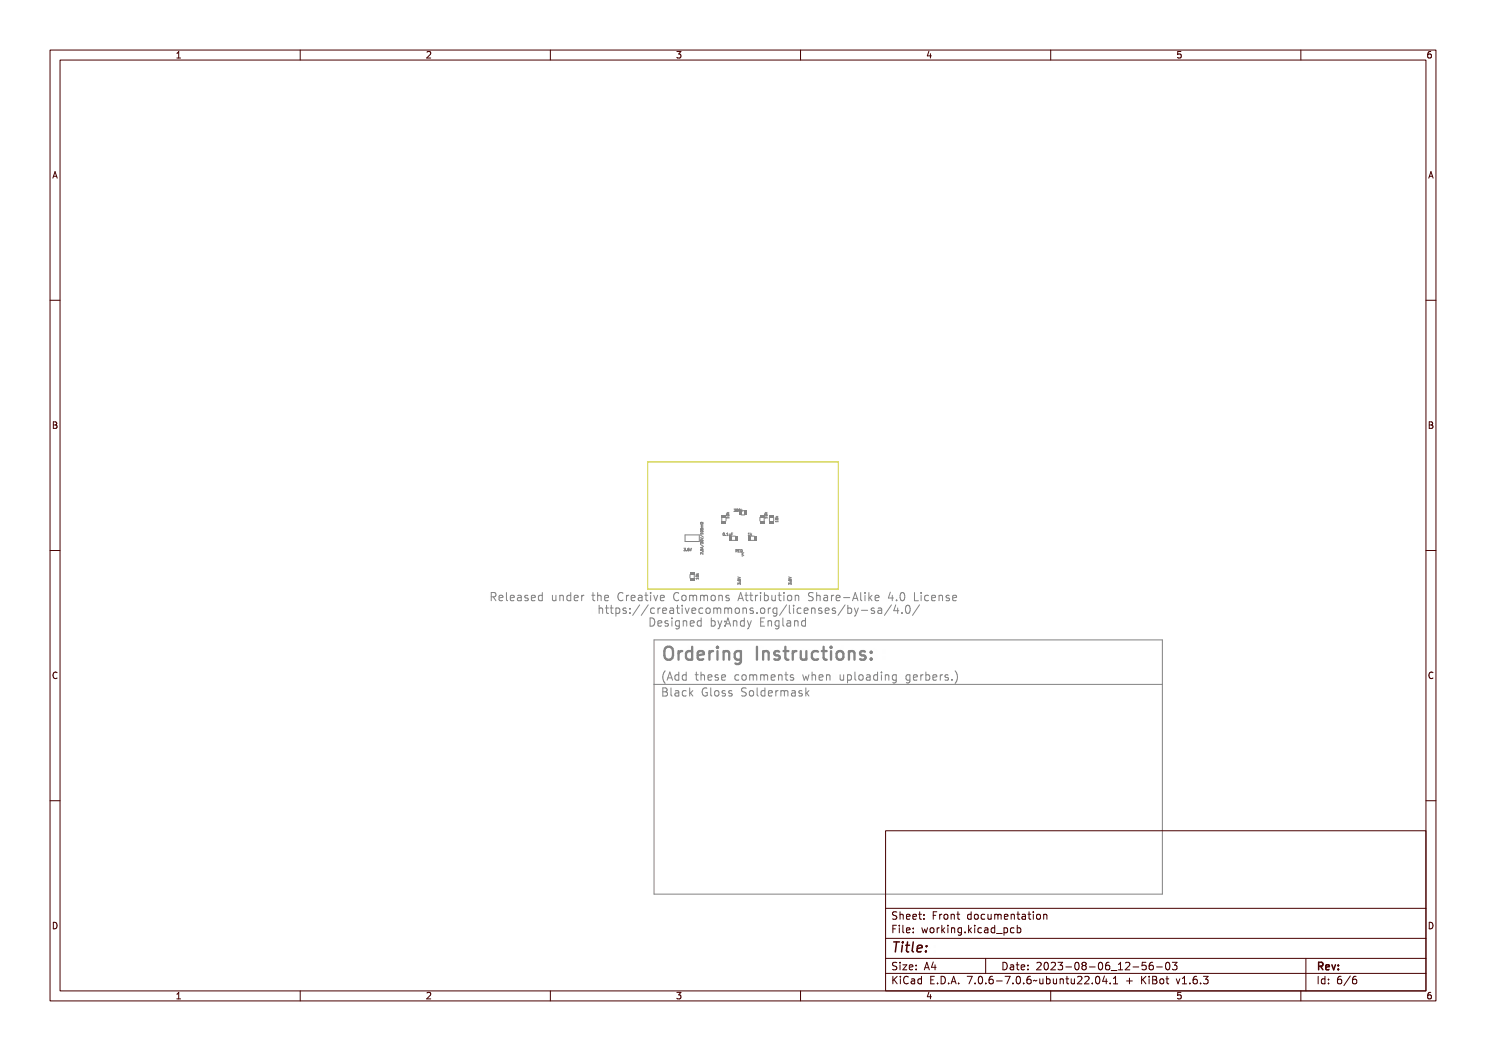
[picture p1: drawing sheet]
<svg xmlns="http://www.w3.org/2000/svg" width="297mm" height="210mm" viewBox="0 0 297 210" stroke-linecap="round" stroke-linejoin="round" font-family="sans-serif">
<defs><g id="words">
<text font-size="3.5" fill="#848484" x="132" y="131.7">Ordering Instructions:</text>
<text font-size="2.7" fill="#480000" x="178" y="190.3">Title:</text>
<g font-size="2.2" fill="#848484">
<text x="97.7" y="120.2">Released under the Creative Commons Attribution Share-Alike 4.0 License</text>
<text x="118" y="122.8">https://creativecommons.org/licenses/by-sa/4.0/</text>
<text x="129.5" y="125.3">Designed by:Andy England</text>
<text x="132" y="135.8">(Add these comments when uploading gerbers.)</text>
<text x="132" y="139.3">Black Gloss Soldermask</text>
</g>
<g font-size="2" fill="#480000">
<text x="178" y="183.7">Sheet: Front documentation</text>
<text x="178" y="186.5">File: working.kicad_pcb</text>
<text x="178" y="193.9">Size: A4</text>
<text x="178" y="196.6">KiCad E.D.A. 7.0.6-7.0.6~ubuntu22.04.1 + KiBot v1.6.3</text>
<text x="200" y="193.9">Date: 2023-08-06_12-56-03</text>
<text x="263" y="196.6">Id: 6/6</text>
<text x="263" y="193.9">Rev:</text>
</g>
<g font-size="1.7" fill="#480000">
<text x="35" y="11.7">1</text>
<text x="85" y="11.7">2</text>
<text x="135" y="11.7">3</text>
<text x="185" y="11.7">4</text>
<text x="235" y="11.7">5</text>
<text x="285" y="11.7">6</text>
<text x="10.5" y="35.7">A</text>
<text x="285.5" y="35.7">A</text>
<text x="10.5" y="85.6">B</text>
<text x="285.5" y="85.6">B</text>
<text x="10.5" y="135.7">C</text>
<text x="285.5" y="135.7">C</text>
<text x="10.5" y="185.6">D</text>
<text x="285.5" y="185.6">D</text>
<text x="35" y="199.7">1</text>
<text x="85" y="199.7">2</text>
<text x="135" y="199.7">3</text>
<text x="185" y="199.7">4</text>
<text x="235" y="199.7">5</text>
<text x="285" y="199.7">6</text>
</g>
<g font-size=".7" fill="#848484">
<text x="144.5" y="107">0.1uF</text>
<text x="145.7" y="103.7" transform="rotate(-90 145.7 103.7)">10k</text>
<text x="146.9" y="102.2">300k</text>
<text x="149.6" y="107">1k</text>
<text x="155.5" y="104.3" transform="rotate(-90 155.5 104.3)">10k</text>
<text x="136.7" y="110.1">3.6V</text>
<text x="147.3" y="110.3">RED</text>
<text x="148" y="116.8" transform="rotate(-90 148 116.8)">3.6V</text>
<text x="158.2" y="116.8" transform="rotate(-90 158.2 116.8)">3.6V</text>
</g>
</g></defs>
<g fill="none" stroke="#848484" stroke-width=".2">
<path d="M97.9 118.7a.8 .8 0 0 1 .9 .2v.4l-.3 .2 .5 .7h-.2l-.3-.5-.2-.1h-.2v.6h-.2zM98.1 118.8h.2a.28 .28 0 0 1 .3 .3 .28 .28 0 0 1-.3 .3h-.2zM99.3 119.2a.53 .53 0 0 1 .6-.1 .53 .53 0 0 1 .3 .6h-.9a.46 .46 0 0 0 .3 .4 .46 .46 0 0 0 .6-.1v.2a.66 .66 0 0 1-.9-.1 .66 .66 0 0 1 0-.9zM99.5 119.3l.3-.1 .2 .3h-.6zM100.5 118.6h.5v1.3l.4 .2v.1l-.5-.1-.1-1.4h-.3zM101.9 119.2a.53 .53 0 0 1 .7-.1 .53 .53 0 0 1 .2 .6h-.8a.46 .46 0 0 0 .3 .4 .46 .46 0 0 0 .5-.1v.2a.66 .66 0 0 1-.9-.1 .66 .66 0 0 1 0-.9zM102.1 119.3l.4-.1 .1 .3h-.6zM103.2 119.1l.2-.1a.49 .49 0 0 1 .7 .6v.6h-.2v-.1a.42 .42 0 0 1-.5 .2 .42 .42 0 0 1-.3-.5 .42 .42 0 0 1 .5-.3h.3a.38 .38 0 0 0-.3-.4 .38 .38 0 0 0-.4 .2zM103.4 119.7l.5-.1a.34 .34 0 0 1-.2 .5 .34 .34 0 0 1-.4-.1zM104.6 119.1l.5-.1 .2 .1-.1 .1a.27 .27 0 0 0-.3 0 .27 .27 0 0 0-.2 .3 .41 .41 0 0 1 .6 .3 .41 .41 0 0 1-.4 .5l-.4-.1v-.2a.33 .33 0 0 0 .4 .1 .33 .33 0 0 0 .2-.3 .46 .46 0 0 1-.5-.2 .46 .46 0 0 1 0-.5zM105.9 119.2a.53 .53 0 0 1 .6-.1 .53 .53 0 0 1 .3 .6h-.9a.46 .46 0 0 0 .3 .4 .46 .46 0 0 0 .5-.1v.2a.66 .66 0 0 1-.9-.1 .66 .66 0 0 1 .1-.9zM106 119.3l.4-.1 .2 .3h-.7z"/>
<path d="M107.1 119.2l.4-.2 .3 .2v-.6h.2v1.6h-.2v-.1a.5 .5 0 0 1-.7 0 .5 .5 0 0 1-.1-.6zM107.3 119.3l.1-.1a.43 .43 0 0 1 .4 .4 .43 .43 0 0 1-.4 .5l-.2-.3zM109.7 119.1h.2v.8l.3 .2 .2-.2v-.8h.2v1.1h-.2v-.1a.38 .38 0 0 1-.4 .2 .38 .38 0 0 1-.3-.5zM111 119h.2v.2a.39 .39 0 0 1 .5-.2 .39 .39 0 0 1 .2 .5v.7h-.2v-.8l-.2-.2-.3 .2v.8h-.2zM112.4 119.2l.3-.2 .4 .2v-.6h.1v1.6h-.1v-.1a.5 .5 0 0 1-.7 0 .5 .5 0 0 1-.1-.6zM112.5 119.3l.1-.1a.43 .43 0 0 1 .5 .4 .43 .43 0 0 1-.5 .5l-.1-.3zM113.7 119.2a.53 .53 0 0 1 .7-.1 .53 .53 0 0 1 .2 .6h-.8a.46 .46 0 0 0 .3 .4 .46 .46 0 0 0 .5-.1v.2a.66 .66 0 0 1-.9-.1 .66 .66 0 0 1 0-.9zM113.9 119.3l.4-.1 .1 .3h-.6zM115.2 119h.1v.3a.33 .33 0 0 1 .4-.3 .33 .33 0 0 1 .3 .3 .39 .39 0 0 0-.5-.1 .39 .39 0 0 0-.2 .4v.6h-.1zM117.8 118.7h.2v.3h.5v.2h-.5l.1 .8 .4 .1v.1h-.3a.33 .33 0 0 1-.4-.3v-.7h-.3v-.2h.3zM118.9 118.6h.2v.6a.39 .39 0 0 1 .5-.2 .39 .39 0 0 1 .2 .5v.7h-.2v-.8l-.2-.2-.3 .2v.8h-.2zM120.3 119.2a.53 .53 0 0 1 .6-.1 .53 .53 0 0 1 .3 .6h-.9a.46 .46 0 0 0 .3 .4 .46 .46 0 0 0 .6-.1v.2a.66 .66 0 0 1-.9-.1 .66 .66 0 0 1 0-.9z"/>
<path d="M120.5 119.3l.3-.1 .2 .3h-.6zM123 118.8a.44 .44 0 0 1 .4-.2 .44 .44 0 0 1 .4 .3 .47 .47 0 0 0-.6 0 .47 .47 0 0 0-.2 .5 .47 .47 0 0 0 .2 .6 .47 .47 0 0 0 .6 0 .47 .47 0 0 1-.5 .3 .47 .47 0 0 1-.4-.4l-.1-.7zM124.3 119h.2v.3a.33 .33 0 0 1 .4-.3 .33 .33 0 0 1 .3 .3 .39 .39 0 0 0-.5-.1 .39 .39 0 0 0-.2 .4v.6h-.2zM125.5 119.2a.53 .53 0 0 1 .7-.1 .53 .53 0 0 1 .2 .6h-.8a.46 .46 0 0 0 .3 .4 .46 .46 0 0 0 .5-.1v.2a.66 .66 0 0 1-.9-.1 .66 .66 0 0 1 0-.9zM125.7 119.3l.4-.1 .2 .3h-.7zM126.8 119.1l.2-.1a.49 .49 0 0 1 .7 .6v.6h-.2v-.1a.42 .42 0 0 1-.5 .2 .42 .42 0 0 1-.3-.5 .42 .42 0 0 1 .5-.3h.3a.38 .38 0 0 0-.3-.4 .38 .38 0 0 0-.4 .2zM127 119.7l.5-.1a.34 .34 0 0 1-.1 .5 .34 .34 0 0 1-.5-.1zM128.3 118.7h.2v.3h.5v.2h-.5l.1 .8 .4 .1v.1h-.3a.33 .33 0 0 1-.4-.3v-.7h-.3v-.2h.3zM129.5 119h.5v1.1h.4v.1h-1v-.1h.4v-.9h-.3zM129.8 118.6h.2v.2h-.2zM130.6 119h.2l.4 1.1 .3-1.1h.2l-.4 1.2h-.3zM132.1 119.2a.53 .53 0 0 1 .7-.1 .53 .53 0 0 1 .2 .6h-.8a.46 .46 0 0 0 .3 .4 .46 .46 0 0 0 .5-.1v.2a.66 .66 0 0 1-.9-.1 .66 .66 0 0 1 0-.9z"/>
<path d="M132.3 119.3l.3-.1 .2 .3h-.6zM134.8 118.8a.44 .44 0 0 1 .4-.2 .44 .44 0 0 1 .4 .3 .47 .47 0 0 0-.6 0 .47 .47 0 0 0-.2 .5 .47 .47 0 0 0 .2 .6 .47 .47 0 0 0 .6 0 .47 .47 0 0 1-.5 .3 .47 .47 0 0 1-.4-.4l-.1-.7zM136 119.2a.57 .57 0 0 1 .9 .5 .57 .57 0 0 1-.9 .4l-.1-.5zM136.2 119.3l.1-.1a.43 .43 0 0 1 .4 .4 .43 .43 0 0 1-.4 .5l-.2-.3zM136.8 109.6l.2 .1v.4h-.3l.3-.2-.2-.1 .2-.1zM137.2 119l.2 .2 .3-.2 .1 .2 .3-.2 .2 1.2h-.2v-.8l-.1-.2-.2 .2v.8h-.2v-.8l-.1-.2-.1 .2v.8h-.2zM137.3 110l.1 .1zM137.6 109.6h.3l-.3 .2h.1a.16 .16 0 0 1 .2 .1 .16 .16 0 0 1-.1 .2 .16 .16 0 0 1-.2-.1zM137.9 114.8v.7M137.9 109.6l.2 .4 .2-.4-.1 .5zM138.5 119l.2 .2 .3-.2 .1 .2 .4-.2 .1 1.2h-.2v-.8l-.1-.2-.2 .2v.8h-.1v-.8l-.2-.2-.1 .2v.8h-.2zM138.8 114.8v.7"/>
<path d="M139.1 115.5l.5-.1v.3l-.4-.1-.1 .1zM139.1 114.8h.5M139.1 115.1a.23 .23 0 0 1 .3-.1 .23 .23 0 0 1 .1 .3h-.3zM139.1 115.1l.4-.1 .1 .2a.23 .23 0 0 1-.3 .1 .23 .23 0 0 1-.2-.2zM139.1 115.2h.1M139.2 115.1l.3 .1h-.2zM139.2 114.6l.2 .1 .2-.1-.2 .2 .2 .1h-.5l.3-.1zM139.3 114.6l.2 .2M139.6 115.5v.2M139.6 115.6h-.5l.2 .1M139.6 114.6l-.2 .1M140 119.2a.57 .57 0 0 1 .9 .5 .57 .57 0 0 1-.9 .4l-.2-.5z"/>
<path d="M140 108.8l.6 .4M140 106.9l.6 .4M140 109.2l.2 .2a.16 .16 0 0 1 .1-.2 .16 .16 0 0 1 .2 0 .16 .16 0 0 1-.1 .3l-.1-.3-.1 .2h-.2zM140 108.9l.5-.2-.1 .1 .1 .3zM140 108.4l.5 .3zM140 107.2l.5 .2-.5 .1 .4-.1zM140 106.8l.5 .3zM140 106.5l.5-.1v.3l-.4-.1-.1 .1zM140 105.7l.2 .2a.16 .16 0 0 1 .1-.2 .16 .16 0 0 1 .2 0 .16 .16 0 0 1-.1 .2l-.1-.2-.1 .2h-.2zM140 105.6v.2h.2l.1-.2h.2v.2M140 109.8v.2h.2v-.2h.2M140 107.4l.5 .2-.5 .2"/>
<path d="M140 107.7a.23 .23 0 0 1 .3-.1 .23 .23 0 0 1 .1 .3h-.3zM140 106.1a.23 .23 0 0 1 .3-.1 .23 .23 0 0 1 .1 .3h-.3zM140 110.7h.1M140 110.5v.2M140 106.1l.2 .2h.2l.1-.2M140 108l.3-.1 .2 .2-.3 .1zM140 110l.4 .2 .1-.3v.3l-.4-.2-.1 .2zM140 108h.4l.1 .3-.2-.3v.2l-.2-.1-.1 .2zM140.1 110.5h-.1M140.1 106.1h-.1M140.1 106.1h.3M140.1 108.9l.2-.1v.2z"/>
<path d="M140.1 107.7h.3l-.2 .1zM140.1 106.1l.3 .1-.2 .1zM140.1 104.9l.4-.1v.2h-.4l.1 .1 .3-.1v.2h-.2a.19 .19 0 0 1-.2-.1 .19 .19 0 0 1 0-.2zM140.1 105.3l.4-.1-.3 .1 .3 .1-.3 .1 .3 .1h-.4zM140.1 119.3l.1-.1a.43 .43 0 0 1 .5 .4 .43 .43 0 0 1-.5 .5l-.1-.3zM140.2 105.4h.3M140.2 108.4h-.2v.3M140.2 108.4h.3l-.1 .3M140.2 108.4h.1M140.2 105.2v.2M140.2 105.2h.3M140.4 109.3v.3"/>
<path d="M140.4 109.7h.1zM140.5 110.2h.1M140.4 109.8h.1M140.4 106.1h.1M140.5 109.8v.2M140.5 110h-.1M140.5 105.8h-.1M140.5 104.4l-.1 .1a.21 .21 0 0 0-.3-.1 .21 .21 0 0 0-.1 .3l.5-.1v.1M140.5 110.4v.3l-.4-.2M140.5 106.5v.3M140.5 109.3l-.5 .1 .5 .2M140.5 106.6h-.5l.1 .2"/>
<path d="M140.5 104.9l-.3 .1v.2M141.2 119h.2v.2a.39 .39 0 0 1 .5-.2 .39 .39 0 0 1 .2 .5v.7h-.2v-.8l-.2-.2-.3 .2v.8h-.2zM142.7 119.1l.5-.1 .2 .1-.1 .1a.27 .27 0 0 0-.4 0 .27 .27 0 0 0-.1 .3 .41 .41 0 0 1 .6 .3 .41 .41 0 0 1-.5 .5l-.3-.1v-.2a.33 .33 0 0 0 .3 .1 .33 .33 0 0 0 .3-.3 .46 .46 0 0 1-.5-.2 .46 .46 0 0 1 0-.5zM144.6 106.6l.1-.1a.22 .22 0 0 1 .2 .3 .22 .22 0 0 1-.3 .2zM144.7 106.6l.1 .1-.1 .3zM145.1 106.9l.1 .1zM145.2 103.5l.5-.1v.2l-.4-.1-.1 .2zM145.3 103h.4a.22 .22 0 0 1-.2 .3 .22 .22 0 0 1-.2-.3zM145.3 103.1h.4l-.3 .1zM145.3 102.5l.2 .2 .2-.2-.2 .2 .2 .1h-.5h.3zM145.4 106.6l.2-.1 .1 .5h-.2l.1-.4zM145.5 118.7h.2l.5 1.5h-.2l-.1-.4h-.6l-.1 .4h-.2z"/>
<path d="M145.6 118.8l.2 .9h-.4zM145.8 106.7l.2 .3 .1-.3v.3h-.2zM146.3 106.5h.3l-.3 .1v.1h.2l-.2 .1v.2zM146.7 101.7h.3M146.7 102.2h.1M146.7 118.7h.2v.3h.5v.2h-.5l.1 .8 .4 .1v.1h-.3a.33 .33 0 0 1-.4-.3v-.7h-.3v-.2h.3zM147 101.7l.3 .1-.1 .4h-.2l.2-.1-.1-.1 .1-.2zM147.1 110.1h.2M147.3 109.8h-.2v.5M147.3 109.8l.3 .1-.1 .2 .2 .2-.2-.2-.2 .2zM147.4 109.9l.1 .2h-.1zM147.5 101.7a.21 .21 0 0 1 .2 .3 .21 .21 0 0 1-.3 .1z"/>
<path d="M147.5 101.8l.1 .1-.1 .2zM147.5 115.2l.5 .2-.5 .2 .4-.2zM147.5 115.7l.2 .2v-.1a.16 .16 0 0 1 .1-.2 .16 .16 0 0 1 .2 .1 .16 .16 0 0 1-.1 .2 .23 .23 0 0 1-.3 0 .23 .23 0 0 1-.1-.2zM147.5 116.5h.4l.1 .3-.1-.3-.1 .2-.2-.2-.1 .2zM147.7 109.8h.3l-.2 .1v.1h.2l-.2 .1v.2h.3h-.4zM147.8 101.7a.21 .21 0 0 1 .3 .3 .21 .21 0 0 1-.3 .1zM147.9 101.8l.1 .1-.1 .2zM147.9 116.1l.1 .1zM148 118.7h.2v.3h.5v.2h-.5l.1 .8 .4 .1v.1h-.3a.33 .33 0 0 1-.4-.3v-.7h-.3v-.2h.3zM148.1 109.8a.26 .26 0 0 1 .4 .3 .26 .26 0 0 1-.4 .2zM148.2 101.7v.3l.3-.2-.2 .2 .2 .2-.2-.2-.1 .2zM148.2 109.9a.2 .2 0 0 1 .2 .2 .2 .2 0 0 1-.2 .2z"/>
<path d="M149.3 119h.2v.3a.33 .33 0 0 1 .3-.3 .33 .33 0 0 1 .3 .3 .39 .39 0 0 0-.4-.1 .39 .39 0 0 0-.2 .4v.6h-.2zM150.5 119h.5v1.1h.4v.1h-1v-.1h.4v-.9h-.3zM150.8 118.6h.2v.2h-.2zM151.7 118.6h.2v.6a.58 .58 0 0 1 .9 .4 .58 .58 0 0 1-.7 .7l-.2-.2v.1h-.2zM152 119.3l.1-.1a.43 .43 0 0 1 .4 .4 .43 .43 0 0 1-.4 .5l-.2-.3zM152.8 102.6h.5M152.8 103.5l.5-.1v.2l-.4-.1v.2zM152.8 102.8h.4l.1 .2-.4 .1zM152.9 103h.4a.22 .22 0 0 1-.2 .3 .22 .22 0 0 1-.2-.3zM152.9 103.1h.4l-.3 .1zM153 102.5l.1 .2 .2-.2-.2 .2 .2 .1h-.5h.3zM153 102.4l.2 .2"/>
<path d="M153 119.1h.2v.8l.3 .2 .2-.2v-.8h.2v1.1h-.2v-.1a.38 .38 0 0 1-.4 .2 .38 .38 0 0 1-.3-.5zM153.3 103.3v.3M153.3 103.4h-.5l.1 .2M153.3 102.4l-.2 .1M154.6 118.7h.2v.3h.4v.2h-.4v.8l.4 .1v.1h-.2a.33 .33 0 0 1-.4-.3v-.7h-.3v-.2h.3zM155 104.1l.5-.1v.2l-.5-.1v.1zM155 103.7a.23 .23 0 0 1 .3-.1 .23 .23 0 0 1 .1 .2h-.4zM155 103.7h.4l-.3 .1zM155.1 103.2l.1 .1 .3-.1-.2 .2 .2 .1h-.5l.3-.1zM155.7 119h.5v1.1h.4v.1h-1v-.1h.4v-.9h-.3zM156 118.6h.2v.2h-.2zM157 119.2a.57 .57 0 0 1 1 .5 .57 .57 0 0 1-1 .4l-.1-.5z"/>
<path d="M157.2 119.3l.1-.1a.43 .43 0 0 1 .4 .4 .43 .43 0 0 1-.4 .5l-.2-.3zM157.7 115.2l.5 .2-.5 .2 .4-.2zM157.7 115.7l.2 .2-.1-.1a.16 .16 0 0 1 .2-.2 .16 .16 0 0 1 .2 .1 .16 .16 0 0 1-.2 .2 .23 .23 0 0 1-.3 0 .23 .23 0 0 1 0-.2zM157.7 116.5h.4v.3l-.1-.3-.1 .2-.1-.2-.1 .2zM158.1 116.1l.1 .1zM158.3 119h.2v.2a.39 .39 0 0 1 .5-.2 .39 .39 0 0 1 .2 .5v.7h-.2v-.8l-.2-.2-.3 .2v.8h-.2zM161 118.8l.6-.2 .2 .1v.2a.34 .34 0 0 0-.5-.1 .34 .34 0 0 0-.1 .5 .54 .54 0 0 1 .7 .6 .54 .54 0 0 1-.9 .3l-.1-.2a.37 .37 0 0 0 .5 .1 .37 .37 0 0 0 .1-.5 .51 .51 0 0 1-.6-.2 .51 .51 0 0 1 .1-.6zM162.2 118.6h.2v.6a.39 .39 0 0 1 .5-.2 .39 .39 0 0 1 .2 .5v.7h-.2v-.8l-.2-.2-.3 .2v.8h-.2zM163.6 119.1l.2-.1a.49 .49 0 0 1 .7 .6v.6h-.2v-.1a.42 .42 0 0 1-.6 .2 .42 .42 0 0 1-.2-.5 .42 .42 0 0 1 .5-.3h.3a.38 .38 0 0 0-.3-.4 .38 .38 0 0 0-.4 .2zM163.8 119.7l.5-.1a.34 .34 0 0 1-.2 .5 .34 .34 0 0 1-.4-.1zM165 119h.2v.3a.33 .33 0 0 1 .3-.3 .33 .33 0 0 1 .4 .3 .39 .39 0 0 0-.5-.1 .39 .39 0 0 0-.2 .4v.6h-.2zM166.2 119.2a.53 .53 0 0 1 .7-.1 .53 .53 0 0 1 .2 .6h-.8a.46 .46 0 0 0 .3 .4 .46 .46 0 0 0 .5-.1v.2a.66 .66 0 0 1-.9-.1 .66 .66 0 0 1 0-.9z"/>
<path d="M166.4 119.3l.4-.1 .1 .3h-.6zM167.6 119.6h.6v.1h-.6zM169.1 118.7h.3l.5 1.5h-.3l-.1-.4h-.5l-.2 .4h-.2zM169.2 118.8l.3 .9h-.5zM170.1 118.6h.5v1.3l.4 .2v.1l-.5-.1-.1-1.4h-.3zM171.5 119h.5v1.1h.4v.1h-1v-.1h.4v-.9h-.3zM171.8 118.6h.2v.2h-.2zM172.8 118.6h.2v.9l.5-.5h.2l-.4 .5 .5 .7h-.2l-.5-.6-.1 .2v.4h-.2zM174.1 119.2a.53 .53 0 0 1 .7-.1 .53 .53 0 0 1 .2 .6h-.8a.46 .46 0 0 0 .3 .4 .46 .46 0 0 0 .5-.1v.2a.66 .66 0 0 1-.9-.1 .66 .66 0 0 1 0-.9zM174.3 119.3l.3-.1 .2 .3h-.6zM177.2 118.7h.2v1h.3v.2h-.3v.3h-.2v-.3h-.6zM177.2 118.8v.9h-.5z"/>
<path d="M178.3 119.9h.3v.3h-.3zM179.4 118.7a.57 .57 0 0 1 .7 .1 .57 .57 0 0 1 .2 .6 .57 .57 0 0 1-.6 .9 .57 .57 0 0 1-.5-.9zM179.6 118.8a.63 .63 0 0 1 .4 1l-.1 .3a.62 .62 0 0 1-.4-1zM181.9 118.7h.2v1.4h.8v.1h-1zM183.3 119h.5v1.1h.4v.1h-1v-.1h.4v-.9h-.3zM183.6 118.6h.2v.2h-.2zM184.7 119.2a.42 .42 0 0 1 .4-.2 .42 .42 0 0 1 .4 .3 .43 .43 0 0 0-.6 0 .43 .43 0 0 0 0 .6 .43 .43 0 0 0 .6 .1 .44 .44 0 0 1-.5 .3 .44 .44 0 0 1-.4-.3v-.5zM185.9 119.2a.53 .53 0 0 1 .7-.1 .53 .53 0 0 1 .2 .6h-.8a.46 .46 0 0 0 .3 .4 .46 .46 0 0 0 .5-.1v.2a.66 .66 0 0 1-.9-.1 .66 .66 0 0 1 0-.9zM186.1 119.3l.4-.1 .1 .3h-.6zM187.2 119h.2v.2a.39 .39 0 0 1 .4-.2 .39 .39 0 0 1 .3 .5v.7h-.2v-.8l-.3-.2-.2 .2v.8h-.2zM188.6 119.1l.5-.1 .2 .1-.1 .1a.27 .27 0 0 0-.3 0 .27 .27 0 0 0-.2 .3 .41 .41 0 0 1 .6 .3 .41 .41 0 0 1-.4 .5l-.4-.1v-.2a.33 .33 0 0 0 .4 .1 .33 .33 0 0 0 .2-.3 .46 .46 0 0 1-.5-.2 .46 .46 0 0 1 0-.5zM189.9 119.2a.53 .53 0 0 1 .6-.1 .53 .53 0 0 1 .3 .6h-.9a.46 .46 0 0 0 .3 .4 .46 .46 0 0 0 .5-.1v.2a.66 .66 0 0 1-.9-.1 .66 .66 0 0 1 .1-.9z"/>
<path d="M190 119.3l.4-.1 .2 .3h-.7zM118.2 121.1h.2v.7a.39 .39 0 0 1 .5-.2 .39 .39 0 0 1 .2 .4v.8h-.2v-.9l-.2-.2-.3 .2v.9h-.2zM119.8 121.3h.2v.3h.4v.1h-.4v.8l.4 .1v.2h-.2a.33 .33 0 0 1-.4-.4v-.7h-.3v-.1h.3zM121.1 121.3h.2v.3h.4v.1h-.4l.1 .9h.3v.2h-.2a.33 .33 0 0 1-.4-.4v-.7h-.3v-.1h.3zM122.2 121.6h.2v.1a.5 .5 0 0 1 .6 0 .5 .5 0 0 1 .1 .7 .42 .42 0 0 1-.3 .4 .42 .42 0 0 1-.4-.2v.6h-.2zM122.5 121.8a.43 .43 0 0 1 .4 .4 .43 .43 0 0 1-.4 .4l-.1-.4zM123.6 121.7l.5-.1h.2l-.1 .2a.27 .27 0 0 0-.3-.1 .27 .27 0 0 0-.1 .3 .41 .41 0 0 1 .5 .3 .41 .41 0 0 1-.4 .5l-.4-.1v-.2a.33 .33 0 0 0 .4 .2 .33 .33 0 0 0 .2-.4 .46 .46 0 0 1-.5-.1 .46 .46 0 0 1 0-.5zM125.1 121.6h.3v.4h-.3zM125.1 122.5h.3v.3h-.3zM126.8 121.2h.2l-.8 1.8h-.2zM128.2 121.2h.2l-.9 1.8h-.2zM128.9 121.7a.42 .42 0 0 1 .4-.2 .42 .42 0 0 1 .4 .4 .43 .43 0 0 0-.6 0 .43 .43 0 0 0 0 .6 .43 .43 0 0 0 .6 0 .44 .44 0 0 1-.5 .3 .44 .44 0 0 1-.4-.3l-.1-.5z"/>
<path d="M129.6 123.7a.82 .82 0 0 1 1 .8 .82 .82 0 0 1-1 .8zM129.8 123.9a.62 .62 0 0 1 .6 .6 .62 .62 0 0 1-.6 .6zM130.2 121.6h.2v.2a.33 .33 0 0 1 .3-.2 .33 .33 0 0 1 .4 .2 .39 .39 0 0 0-.5 0 .39 .39 0 0 0-.2 .4v.6h-.2zM131 124.3a.53 .53 0 0 1 .7-.1 .53 .53 0 0 1 .2 .6h-.8a.46 .46 0 0 0 .3 .4 .46 .46 0 0 0 .5-.1v.2a.66 .66 0 0 1-.9-.1 .66 .66 0 0 1 0-.9zM131.2 124.4l.4-.1 .2 .3h-.7zM131.4 121.7a.53 .53 0 0 1 .7-.1 .53 .53 0 0 1 .2 .6h-.8a.46 .46 0 0 0 .3 .5 .46 .46 0 0 0 .5-.2v.2a.66 .66 0 0 1-.9-.1 .66 .66 0 0 1 0-.9zM131.6 121.8l.4-.1 .1 .4h-.6zM132.2 137.7h.4a.39 .39 0 0 1 .5 .3 .39 .39 0 0 1-.2 .4 .44 .44 0 0 1 .3 .6 .44 .44 0 0 1-.6 .3h-.4zM132.4 138.5h.2a.3 .3 0 0 1 .4 .3 .3 .3 0 0 1-.4 .3h-.2zM132.4 137.9h.2a.24 .24 0 0 1 .3 .2 .24 .24 0 0 1-.3 .3h-.2zM132.4 124.2l.5-.1 .2 .1-.1 .1a.27 .27 0 0 0-.3 0 .27 .27 0 0 0-.1 .3 .41 .41 0 0 1 .5 .3 .41 .41 0 0 1-.4 .5l-.4-.1v-.2a.33 .33 0 0 0 .4 .1 .33 .33 0 0 0 .2-.3 .46 .46 0 0 1-.5-.2 .46 .46 0 0 1 0-.5zM132.7 121.6h.2a.49 .49 0 0 1 .7 .5v.7h-.2v-.2a.42 .42 0 0 1-.5 .2 .42 .42 0 0 1-.3-.5 .42 .42 0 0 1 .5-.3h.3a.38 .38 0 0 0-.3-.3 .38 .38 0 0 0-.4 .1z"/>
<path d="M132.8 134.2h.1l-.2 1.1 .2 .8h-.1l-.3-.8v-.6zM132.9 122.2h.5a.34 .34 0 0 1-.2 .4 .34 .34 0 0 1-.4-.1zM133.5 137.6h.5v1.4l.4 .1v.2l-.5-.1-.1-1.4h-.3zM133.7 124.1h.5v1.1h.4v.1h-1v-.1h.4v-.9h-.3zM133.8 134.3h.3l.5 1.5h-.2l-.2-.4h-.5l-.1 .4h-.3zM134 134.4l.2 .9h-.5zM134 123.7h.2v.2h-.2zM134.2 121.3h.2v.3h.5v.1h-.5l.1 .9h.4v.2h-.3a.33 .33 0 0 1-.4-.4v-.7h-.3v-.1h.3zM134.8 138.2l.3-.1a.49 .49 0 0 1 .6 .5v.7h-.2v-.2a.42 .42 0 0 1-.5 .2 .42 .42 0 0 1-.2-.5 .42 .42 0 0 1 .5-.3h.2a.38 .38 0 0 0-.2-.3 .38 .38 0 0 0-.5 .2zM134.9 134.8l.3-.2 .3 .2v-.6h.2v1.6h-.2v-.1a.5 .5 0 0 1-.7 0 .5 .5 0 0 1 0-.6zM135 124.3l.3-.2 .3 .2v-.2h.2v1.1a.54 .54 0 0 1-.3 .5 .54 .54 0 0 1-.5 0v-.2a.4 .4 0 0 0 .4 .1 .4 .4 0 0 0 .2-.5 .49 .49 0 0 1-.7 .1 .49 .49 0 0 1-.1-.7zM135 134.9l.1-.1a.43 .43 0 0 1 .4 .5 .43 .43 0 0 1-.4 .4l-.1-.2z"/>
<path d="M135 138.8l.5-.1a.34 .34 0 0 1-.1 .4 .34 .34 0 0 1-.4-.1zM135.1 124.4l.1-.1a.42 .42 0 0 1 .4 .4 .42 .42 0 0 1-.4 .4l-.1-.2zM135.4 121.6h.5v1h.3v.2h-.9v-.2h.4v-.9h-.3zM135.7 121.1h.2v.3h-.2zM136.2 134.8l.3-.2 .3 .2v-.6h.2v1.6h-.2v-.1a.5 .5 0 0 1-.6 0 .5 .5 0 0 1-.1-.6zM136.2 124.1h.2v.2a.39 .39 0 0 1 .5-.2 .39 .39 0 0 1 .2 .5v.7h-.2v-.9l-.2-.1-.3 .2v.8h-.2zM136.3 138.2a.42 .42 0 0 1 .4-.2 .42 .42 0 0 1 .4 .4 .43 .43 0 0 0-.6 0 .43 .43 0 0 0 0 .6 .43 .43 0 0 0 .6 0 .44 .44 0 0 1-.5 .4 .44 .44 0 0 1-.4-.4v-.5zM136.3 134.9l.1-.1a.43 .43 0 0 1 .4 .5 .43 .43 0 0 1-.4 .4l-.1-.2zM136.5 121.6h.2l.4 1 .3-1h.2l-.4 1.2h-.3zM137.5 137.6h.2v1l.5-.5h.2l-.4 .4 .5 .8h-.2l-.5-.6-.1 .1v.5h-.2zM137.6 124.3a.53 .53 0 0 1 .7-.1 .53 .53 0 0 1 .2 .6h-.8a.46 .46 0 0 0 .3 .4 .46 .46 0 0 0 .5-.1v.2a.66 .66 0 0 1-.9-.1 .66 .66 0 0 1 0-.9zM137.8 124.4l.3-.1 .2 .3h-.6z"/>
<path d="M138 121.7a.53 .53 0 0 1 .6-.1 .53 .53 0 0 1 .3 .6h-.9a.46 .46 0 0 0 .3 .5 .46 .46 0 0 0 .5-.2v.2a.66 .66 0 0 1-.8-.1 .66 .66 0 0 1 0-.9zM138.2 121.8l.3-.1 .2 .4h-.6zM138.9 124.3l.3-.2 .4 .2v-.6h.1v1.6h-.1v-.1a.5 .5 0 0 1-.7 0 .5 .5 0 0 1-.1-.7zM139 134.3h.2v.4h.5v.1h-.5v.8l.5 .1v.1h-.3a.33 .33 0 0 1-.4-.3v-.7h-.3v-.1h.3zM139 124.4l.1-.1a.43 .43 0 0 1 .5 .4 .43 .43 0 0 1-.5 .5l-.1-.3zM139.4 121.7a.42 .42 0 0 1 .4-.2 .42 .42 0 0 1 .4 .4 .43 .43 0 0 0-.6 0 .43 .43 0 0 0 0 .6 .43 .43 0 0 0 .6 0 .44 .44 0 0 1-.5 .3 .44 .44 0 0 1-.4-.3l-.1-.5zM140.1 134.2h.2v.6a.39 .39 0 0 1 .5-.1 .39 .39 0 0 1 .2 .4v.7h-.2l-.1-.9h-.4v.9h-.2zM140.1 137.9a.45 .45 0 0 1 .5-.2 .45 .45 0 0 1 .4 .3 .47 .47 0 0 0-.6-.1 .47 .47 0 0 0-.2 .6 .45 .45 0 0 0 .1 .5 .45 .45 0 0 0 .5 .1v-.4h-.2v-.2h.4v.7a.7 .7 0 0 1-.9 0 .7 .7 0 0 1-.1-.9zM140.6 121.7a.57 .57 0 0 1 .9 .5 .57 .57 0 0 1-.9 .5l-.1-.5zM140.8 121.8h.1a.43 .43 0 0 1 .4 .4 .43 .43 0 0 1-.4 .4l-.2-.2zM141.3 137.6h.6v1.4l.4 .1v.2l-.5-.1-.1-1.4h-.4zM141.5 134.8a.53 .53 0 0 1 .6-.1 .53 .53 0 0 1 .3 .6h-.9a.46 .46 0 0 0 .3 .4 .46 .46 0 0 0 .5-.1v.2a.66 .66 0 0 1-.9-.1 .66 .66 0 0 1 .1-.9z"/>
<path d="M141.5 123.7h.2v.6a.58 .58 0 0 1 .8 .4 .58 .58 0 0 1-.6 .6l-.2-.1v.1h-.2zM141.6 134.9l.4-.1 .2 .3h-.7zM141.7 124.4l.1-.1a.43 .43 0 0 1 .4 .4 .43 .43 0 0 1-.4 .5l-.1-.3zM141.8 121.6l.1 .1 .3-.1 .2 .1 .3-.1 .2 1.2h-.2v-.9l-.2-.2-.1 .2v.9h-.2v-.9l-.1-.2-.2 .2v.9h-.1zM142.7 124.1h.2l.3 1 .4-1h.2l-.3 .8a.74 .74 0 0 1-.7 .9l.3-.5zM142.8 138.2a.57 .57 0 0 1 .9 .5 .57 .57 0 0 1-.9 .5l-.2-.5zM142.8 134.7l.6-.1 .1 .1-.1 .1a.27 .27 0 0 0-.3 0 .27 .27 0 0 0-.1 .3 .41 .41 0 0 1 .5 .3 .41 .41 0 0 1-.4 .5l-.4-.1v-.2a.33 .33 0 0 0 .4 .1 .33 .33 0 0 0 .2-.3 .46 .46 0 0 1-.4-.2 .46 .46 0 0 1-.1-.5zM142.9 138.4l.1-.1a.43 .43 0 0 1 .5 .4 .43 .43 0 0 1-.5 .4l-.1-.2zM143.1 121.6l.1 .1 .3-.1 .2 .1 .3-.1 .2 1.2h-.2v-.9l-.1-.2-.2 .2v.9h-.2v-.9l-.1-.2-.1 .2-.1 .9h-.1zM144.1 134.8a.53 .53 0 0 1 .6-.1 .53 .53 0 0 1 .3 .6h-.9a.46 .46 0 0 0 .3 .4 .46 .46 0 0 0 .5-.1v.2a.66 .66 0 0 1-.8-.1 .66 .66 0 0 1 0-.9zM144.2 138.2l.5-.1h.1v.2a.27 .27 0 0 0-.4-.1 .27 .27 0 0 0-.1 .3 .41 .41 0 0 1 .6 .3 .41 .41 0 0 1-.5 .5l-.4-.1v-.2a.33 .33 0 0 0 .4 .2 .33 .33 0 0 0 .2-.4 .46 .46 0 0 1-.4-.1 .46 .46 0 0 1 0-.5zM144.3 134.9l.3-.1 .2 .3h-.7z"/>
<path d="M144.4 124.2h.3v.3h-.3zM144.4 125h.3v.3h-.3zM144.5 121.7a.57 .57 0 0 1 1 .5 .57 .57 0 0 1-1 .5l-.1-.5zM144.7 121.8h.1a.43 .43 0 0 1 .4 .4 .43 .43 0 0 1-.4 .4l-.2-.2zM145.2 123.7h.3l.5 1.6h-.3l-.1-.4h-.5l-.1 .4h-.3zM145.3 123.9l.3 .8h-.5zM145.5 138.2l.5-.1h.2l-.1 .2a.27 .27 0 0 0-.4-.1 .27 .27 0 0 0-.1 .3 .41 .41 0 0 1 .6 .3 .41 .41 0 0 1-.5 .5l-.4-.1v-.2a.33 .33 0 0 0 .4 .2 .33 .33 0 0 0 .2-.4 .46 .46 0 0 1-.4-.1 .46 .46 0 0 1 0-.5zM145.8 121.6h.2v.2a.39 .39 0 0 1 .5-.2 .39 .39 0 0 1 .2 .4v.8h-.2v-.9l-.2-.2-.3 .2v.9h-.2zM146.2 124.1h.2v.2a.39 .39 0 0 1 .5-.2 .39 .39 0 0 1 .2 .5v.7h-.2v-.9l-.2-.1-.3 .2v.8h-.2zM146.8 134.8a.42 .42 0 0 1 .4-.2 .42 .42 0 0 1 .4 .3 .43 .43 0 0 0-.6 .1 .43 .43 0 0 0 0 .6 .43 .43 0 0 0 .6 0 .44 .44 0 0 1-.5 .3 .44 .44 0 0 1-.4-.3v-.5zM147.2 121.7l.6-.1h.1l-.1 .2a.27 .27 0 0 0-.3-.1 .27 .27 0 0 0-.1 .3 .41 .41 0 0 1 .6 .3 .41 .41 0 0 1-.5 .5l-.4-.1v-.2a.33 .33 0 0 0 .4 .2 .33 .33 0 0 0 .2-.4 .46 .46 0 0 1-.4-.1 .46 .46 0 0 1-.1-.5zM147.6 124.3l.3-.2 .3 .2v-.6h.2v1.6h-.2v-.1a.5 .5 0 0 1-.7 0 .5 .5 0 0 1 0-.7z"/>
<path d="M147.7 124.4l.1-.1a.43 .43 0 0 1 .4 .4 .43 .43 0 0 1-.4 .5l-.1-.3zM148 134.8a.57 .57 0 0 1 .9 .5 .57 .57 0 0 1-.9 .4l-.1-.4zM148 137.8l.6-.1 .2 .1v.2a.34 .34 0 0 0-.5-.2 .34 .34 0 0 0-.1 .5 .54 .54 0 0 1 .7 .7 .54 .54 0 0 1-.9 .3l-.1-.3a.37 .37 0 0 0 .5 .2 .37 .37 0 0 0 .2-.6 .51 .51 0 0 1-.6-.2 .51 .51 0 0 1 0-.6zM148.2 134.9l.1-.1a.43 .43 0 0 1 .4 .5 .43 .43 0 0 1-.4 .4l-.2-.2zM148.7 122.5h.3v.3h-.3zM148.7 124.1h.2l.4 1 .3-1h.3l-.4 .8a.74 .74 0 0 1-.7 .9l.4-.5zM149.2 134.7l.1 .1 .3-.2 .2 .2 .3-.1 .2 1.1h-.2v-.8l-.1-.2-.2 .2v.8h-.2v-.8l-.1-.2-.1 .2-.1 .8h-.1zM149.3 138.2a.57 .57 0 0 1 .9 .5 .57 .57 0 0 1-.9 .5l-.1-.5zM149.5 138.4l.1-.1a.43 .43 0 0 1 .4 .4 .43 .43 0 0 1-.4 .4l-.2-.2zM149.8 121.7a.57 .57 0 0 1 .9 .5 .57 .57 0 0 1-.9 .5l-.1-.5zM150 121.8a.43 .43 0 0 1 .5 .4 .43 .43 0 0 1-.5 .4l-.1-.2zM150.5 134.7l.2 .1 .2-.2 .2 .2 .3-.1 .2 1.1h-.2v-.8l-.1-.2-.2 .2v.8h-.2v-.8l-.1-.2-.1 .2v.8h-.2z"/>
<path d="M150.5 137.6h.5l.1 1.4 .4 .1v.2l-.6-.1v-1.4h-.4zM151.2 121.6h.2v.2a.33 .33 0 0 1 .3-.2 .33 .33 0 0 1 .4 .2 .39 .39 0 0 0-.5 0 .39 .39 0 0 0-.2 .4v.6h-.2zM151.5 123.7h.9v.2h-.7v.5h.7v.2h-.7v.5h.7v.2h-.9zM151.9 138.2l.4-.1 .3 .2v-.7h.2v1.7h-.2v-.2a.5 .5 0 0 1-.7 .1 .5 .5 0 0 1-.1-.7zM152 134.8a.53 .53 0 0 1 .6-.1 .53 .53 0 0 1 .3 .6h-.9a.46 .46 0 0 0 .3 .4 .46 .46 0 0 0 .5-.1v.2a.66 .66 0 0 1-.9-.1 .66 .66 0 0 1 .1-.9zM152.1 138.4l.1-.1a.43 .43 0 0 1 .4 .4 .43 .43 0 0 1-.4 .4l-.2-.2zM152.1 134.9l.4-.1 .2 .3h-.7zM152.4 121.7l.3-.1 .4 .1v-.1h.2v1.1a.54 .54 0 0 1-.3 .5 .54 .54 0 0 1-.6 0v-.2a.4 .4 0 0 0 .5 0 .4 .4 0 0 0 .2-.4 .49 .49 0 0 1-.7 .1 .49 .49 0 0 1-.1-.7zM152.6 121.8h.1a.42 .42 0 0 1 .4 .4 .42 .42 0 0 1-.4 .4l-.2-.2zM152.8 124.1h.2v.2a.39 .39 0 0 1 .5-.2 .39 .39 0 0 1 .2 .5v.7h-.2l-.1-1-.4 .1v.9h-.2zM153.2 134.7h.2v.1a.39 .39 0 0 1 .5-.1 .39 .39 0 0 1 .2 .4v.7h-.2v-.8l-.2-.2-.3 .2v.8h-.2zM153.3 138.2a.53 .53 0 0 1 .6-.1 .53 .53 0 0 1 .3 .6h-.9a.46 .46 0 0 0 .3 .5 .46 .46 0 0 0 .5-.2v.2a.66 .66 0 0 1-.8-.1 .66 .66 0 0 1 0-.9z"/>
<path d="M153.4 138.3h.4l.2 .3h-.7zM154.1 124.3l.4-.2 .3 .2v-.2h.2v1.1a.54 .54 0 0 1-.3 .5 .54 .54 0 0 1-.6 0v-.2a.4 .4 0 0 0 .5 .1 .4 .4 0 0 0 .2-.5 .49 .49 0 0 1-.7 .1 .49 .49 0 0 1-.1-.7zM154.3 124.4l.1-.1a.42 .42 0 0 1 .4 .4 .42 .42 0 0 1-.4 .4l-.2-.2zM154.4 121.2h.2l-.8 1.8h-.2zM154.7 138.1h.2v.2a.33 .33 0 0 1 .3-.2 .33 .33 0 0 1 .3 .2 .39 .39 0 0 0-.4 0 .39 .39 0 0 0-.2 .4v.6h-.2zM154.8 134.3h.2v.4h.4v.1h-.4v.8l.4 .1v.1h-.2a.33 .33 0 0 1-.4-.3v-.7h-.4v-.1h.4zM154.9 121.1h.6v1.4l.4 .1v.2l-.6-.1v-1.4h-.4zM155.4 123.7h.5v1.3l.4 .2v.1l-.5-.1-.1-1.4h-.3zM155.7 138.1l.2 .1 .3-.1 .1 .1 .4-.1 .1 1.2h-.2v-.9l-.1-.2-.1 .2v.9h-.2v-.9l-.1-.2-.2 .2v.9h-.2zM156 134.7l.5-.1 .2 .1-.1 .1a.27 .27 0 0 0-.4 0 .27 .27 0 0 0-.1 .3 .41 .41 0 0 1 .6 .3 .41 .41 0 0 1-.5 .5l-.4-.1v-.2a.33 .33 0 0 0 .4 .1 .33 .33 0 0 0 .2-.3 .46 .46 0 0 1-.4-.2 .46 .46 0 0 1 0-.5zM156.4 121.6h.5v1h.3v.2h-.9v-.2h.4v-.9h-.3zM156.7 121.1h.2v.3h-.2z"/>
<path d="M156.7 124.2l.2-.1a.49 .49 0 0 1 .7 .5v.7h-.2v-.2a.42 .42 0 0 1-.5 .3 .42 .42 0 0 1-.2-.6 .42 .42 0 0 1 .5-.2h.2a.38 .38 0 0 0-.2-.4 .38 .38 0 0 0-.5 .2zM156.9 124.8l.5-.1a.34 .34 0 0 1-.1 .4 .34 .34 0 0 1-.4 0zM157.2 138.2l.2-.1a.49 .49 0 0 1 .7 .5v.7h-.2v-.2a.42 .42 0 0 1-.6 .2 .42 .42 0 0 1-.2-.5 .42 .42 0 0 1 .5-.3h.3a.38 .38 0 0 0-.3-.3 .38 .38 0 0 0-.4 .2zM157.4 138.8l.5-.1a.34 .34 0 0 1-.2 .4 .34 .34 0 0 1-.4-.1zM157.8 121.7a.42 .42 0 0 1 .4-.2 .42 .42 0 0 1 .3 .4 .43 .43 0 0 0-.6 0 .43 .43 0 0 0 0 .6 .43 .43 0 0 0 .6 0 .44 .44 0 0 1-.4 .3 .44 .44 0 0 1-.4-.3l-.1-.5zM158 124.1h.2v.2a.39 .39 0 0 1 .5-.2 .39 .39 0 0 1 .2 .5v.7h-.2v-.9l-.2-.1-.3 .2v.8h-.2zM158.2 134.7h.2l.2 .9 .2-.6h.2l.2 .6 .2-.9h.2l-.3 1.1h-.2l-.2-.6-.2 .6h-.2zM158.6 138.2l.5-.1h.2l-.1 .2a.27 .27 0 0 0-.3-.1 .27 .27 0 0 0-.2 .3 .41 .41 0 0 1 .6 .3 .41 .41 0 0 1-.4 .5l-.4-.1v-.2a.33 .33 0 0 0 .3 .2 .33 .33 0 0 0 .3-.4 .46 .46 0 0 1-.5-.1 .46 .46 0 0 1 0-.5zM159 121.7a.53 .53 0 0 1 .6-.1 .53 .53 0 0 1 .3 .6h-.9a.46 .46 0 0 0 .3 .5 .46 .46 0 0 0 .5-.2v.2a.66 .66 0 0 1-.8-.1 .66 .66 0 0 1 0-.9zM159.2 121.8l.3-.1 .2 .4h-.6zM159.4 124.3l.3-.2 .3 .2v-.6h.2v1.6h-.2v-.1a.5 .5 0 0 1-.6 0 .5 .5 0 0 1-.1-.7zM159.5 124.4l.1-.1a.43 .43 0 0 1 .4 .4 .43 .43 0 0 1-.4 .5l-.1-.3z"/>
<path d="M159.8 134.2h.2v.6a.39 .39 0 0 1 .4-.1 .39 .39 0 0 1 .3 .4v.7h-.2v-.8l-.3-.2-.2 .2v.8h-.2zM159.8 137.6h.2v1l.5-.5h.3l-.5 .4 .5 .8h-.2l-.4-.6-.2 .1v.5h-.2zM160.2 121.6h.2v.2a.39 .39 0 0 1 .5-.2 .39 .39 0 0 1 .2 .4v.8h-.2v-.9l-.2-.2-.3 .2v.9h-.2zM161.1 134.8a.53 .53 0 0 1 .7-.1 .53 .53 0 0 1 .3 .6h-.9a.46 .46 0 0 0 .3 .4 .46 .46 0 0 0 .5-.1v.2a.66 .66 0 0 1-.9-.1 .66 .66 0 0 1 0-.9zM161.2 138.5l.5 .6M161.3 134.9l.4-.1 .2 .3h-.7zM161.7 121.7l.5-.1h.2l-.1 .2a.27 .27 0 0 0-.3-.1 .27 .27 0 0 0-.2 .3 .41 .41 0 0 1 .6 .3 .41 .41 0 0 1-.4 .5l-.4-.1v-.2a.33 .33 0 0 0 .3 .2 .33 .33 0 0 0 .3-.4 .46 .46 0 0 1-.5-.1 .46 .46 0 0 1 0-.5zM161.7 138l-.6 .6M162.4 134.7h.2v.1a.39 .39 0 0 1 .5-.1 .39 .39 0 0 1 .2 .4v.7h-.2l-.1-.9h-.3l-.1 .9h-.2zM162.9 121.7a.53 .53 0 0 1 .7-.1 .53 .53 0 0 1 .2 .6h-.8a.46 .46 0 0 0 .3 .5 .46 .46 0 0 0 .5-.2v.2a.66 .66 0 0 1-.9-.1 .66 .66 0 0 1 0-.9zM163.1 121.8l.4-.1 .1 .4h-.6zM164.3 121.7l.5-.1h.2l-.1 .2a.27 .27 0 0 0-.3-.1 .27 .27 0 0 0-.2 .3 .41 .41 0 0 1 .6 .3 .41 .41 0 0 1-.4 .5l-.4-.1v-.2a.33 .33 0 0 0 .4 .2 .33 .33 0 0 0 .2-.4 .46 .46 0 0 1-.5-.1 .46 .46 0 0 1 0-.5z"/>
<path d="M165 134.7h.2v.8l.2 .2 .3-.2v-.8h.2v1.1h-.2v-.1a.38 .38 0 0 1-.5 .2 .38 .38 0 0 1-.2-.5zM166.2 121.2h.2l-.8 1.8h-.2zM166.3 134.7h.2v.1a.5 .5 0 0 1 .7 0 .5 .5 0 0 1 .1 .6 .42 .42 0 0 1-.3 .5 .42 .42 0 0 1-.5-.2v.6h-.2zM166.7 134.8a.43 .43 0 0 1 .4 .5 .43 .43 0 0 1-.4 .4l-.2-.4zM166.8 121.1h.2v.6a.58 .58 0 0 1 .8 .4 .58 .58 0 0 1-.6 .7l-.2-.2v.2h-.2zM167.1 121.8a.43 .43 0 0 1 .5 .4 .43 .43 0 0 1-.5 .4l-.1-.2zM167.6 134.2h.5v1.3l.4 .2v.1l-.5-.1-.1-1.4h-.3zM168 121.6h.2l.4 .9 .3-.9h.2l-.3 .8a.74 .74 0 0 1-.7 .8l.4-.4zM169 134.8a.57 .57 0 0 1 .9 .5 .57 .57 0 0 1-.9 .4l-.1-.4zM169.2 134.9l.1-.1a.43 .43 0 0 1 .4 .5 .43 .43 0 0 1-.4 .4l-.2-.2zM169.6 122.1h.5v.2h-.5zM170.3 134.7l.2-.1a.49 .49 0 0 1 .7 .6v.6h-.2v-.1a.42 .42 0 0 1-.5 .2 .42 .42 0 0 1-.3-.5 .42 .42 0 0 1 .5-.3h.3a.38 .38 0 0 0-.3-.3 .38 .38 0 0 0-.4 .1z"/>
<path d="M170.5 135.3l.5-.1a.34 .34 0 0 1-.2 .5 .34 .34 0 0 1-.4-.1zM170.9 121.7l.5-.1h.2l-.1 .2a.27 .27 0 0 0-.4-.1 .27 .27 0 0 0-.1 .3 .41 .41 0 0 1 .6 .3 .41 .41 0 0 1-.5 .5l-.4-.1v-.2a.33 .33 0 0 0 .4 .2 .33 .33 0 0 0 .3-.4 .46 .46 0 0 1-.5-.1 .46 .46 0 0 1 0-.5zM171.6 134.8l.4-.2 .3 .2v-.6h.2v1.6h-.2v-.1a.5 .5 0 0 1-.7 0 .5 .5 0 0 1-.1-.6zM171.8 134.9l.1-.1a.43 .43 0 0 1 .4 .5 .43 .43 0 0 1-.4 .4l-.2-.2zM172.1 121.6h.2a.49 .49 0 0 1 .7 .5v.7h-.2v-.2a.42 .42 0 0 1-.6 .2 .42 .42 0 0 1-.2-.5 .42 .42 0 0 1 .5-.3h.3a.38 .38 0 0 0-.3-.3 .38 .38 0 0 0-.4 .1zM172.3 122.2h.5a.34 .34 0 0 1-.2 .4 .34 .34 0 0 1-.4-.1zM173 134.7h.5v1h.3v.1h-.9v-.1h.4v-.9h-.3zM173.3 134.2h.2v.2h-.2zM174.1 121.2h.2l-.8 1.8h-.2zM174.2 134.7h.2v.1a.39 .39 0 0 1 .5-.1 .39 .39 0 0 1 .2 .4v.7h-.2v-.8l-.2-.2-.3 .2v.8h-.2zM175.2 121.2h.3v1h.2v.2h-.2v.4h-.3v-.4h-.6zM175.2 121.4v.8h-.5z"/>
<path d="M175.6 134.8l.3-.2 .3 .2v-.1h.2v1.1a.54 .54 0 0 1-.3 .5 .54 .54 0 0 1-.5 0v-.2a.4 .4 0 0 0 .4 0 .4 .4 0 0 0 .2-.4 .49 .49 0 0 1-.7 0 .49 .49 0 0 1 0-.6zM175.7 134.9l.1-.1a.42 .42 0 0 1 .4 .4 .42 .42 0 0 1-.4 .5l-.1-.3zM176.3 122.5h.3v.3h-.3zM177.5 121.3a.57 .57 0 0 1 .6 0 .57 .57 0 0 1 .2 .7 .57 .57 0 0 1-.6 .8 .57 .57 0 0 1-.5-.8zM177.6 121.4a.63 .63 0 0 1 .4 1l-.1 .2a.62 .62 0 0 1-.4-1zM178.2 134.8l.3-.2 .3 .2v-.1h.2v1.1a.54 .54 0 0 1-.2 .5 .54 .54 0 0 1-.6 0v-.2a.4 .4 0 0 0 .5 0 .4 .4 0 0 0 .1-.4 .49 .49 0 0 1-.6 0 .49 .49 0 0 1-.1-.6zM178.3 134.9l.1-.1a.42 .42 0 0 1 .4 .4 .42 .42 0 0 1-.4 .5l-.1-.3zM179.3 121.2h.2l-.8 1.8h-.2zM179.5 134.8a.53 .53 0 0 1 .7-.1 .53 .53 0 0 1 .2 .6h-.8a.46 .46 0 0 0 .3 .4 .46 .46 0 0 0 .5-.1v.2a.66 .66 0 0 1-.9-.1 .66 .66 0 0 1 0-.9zM179.7 134.9l.4-.1 .1 .3h-.6zM180.3 122.4v.2M180.9 134.7h.2v.2a.33 .33 0 0 1 .4-.3 .33 .33 0 0 1 .3 .3 .39 .39 0 0 0-.5 0 .39 .39 0 0 0-.2 .4v.5h-.2z"/>
<path d="M181.2 121a1.09 1.09 0 0 0 .2 1.6 .89 .89 0 0 0 .6-.7 .89 .89 0 0 0-.3-.9M182.1 134.2h.2v.6a.58 .58 0 0 1 .8 .4 .58 .58 0 0 1-.6 .7l-.2-.2v.1h-.2zM182.3 134.9l.1-.1a.43 .43 0 0 1 .4 .5 .43 .43 0 0 1-.4 .4l-.1-.2zM183.5 134.8a.53 .53 0 0 1 .6-.1 .53 .53 0 0 1 .3 .6h-.9a.46 .46 0 0 0 .3 .4 .46 .46 0 0 0 .5-.1v.2a.66 .66 0 0 1-.9-.1 .66 .66 0 0 1 .1-.9zM183.6 134.9l.4-.1 .2 .3h-.7zM183.8 120.9l-1.4 2.1M184.9 134.7h.2v.2a.33 .33 0 0 1 .3-.3 .33 .33 0 0 1 .3 .3 .39 .39 0 0 0-.4 0 .39 .39 0 0 0-.2 .4v.5h-.2zM186.2 134.7l.5-.1 .1 .1v.1a.27 .27 0 0 0-.4 0 .27 .27 0 0 0-.1 .3 .41 .41 0 0 1 .6 .3 .41 .41 0 0 1-.5 .5l-.4-.1v-.2a.33 .33 0 0 0 .4 .1 .33 .33 0 0 0 .2-.3 .46 .46 0 0 1-.4-.2 .46 .46 0 0 1 0-.5zM187.6 135.5h.3v.3h-.3zM188.8 134.2h.2l.3 .8v.5l-.3 .6h-.2l.3-1.1zM190.3 135.8v.1M190.9 134a1.88 1.88 0 0 1 0 2.5"/>
<circle cx="137.7" cy="109.9" r=".11"/>
<circle cx="139.4" cy="115.2" r=".04"/>
<circle cx="140.2" cy="107.7" r=".04"/>
<circle cx="140.2" cy="106.2" r=".04"/>
<circle cx="144.8" cy="106.8" r=".05"/>
<circle cx="145.5" cy="103.1" r=".05"/>
<circle cx="147.5" cy="102" r=".04"/>
<circle cx="147.8" cy="115.8" r=".11"/>
<circle cx="147.9" cy="102" r=".04"/>
<circle cx="153.1" cy="103.1" r=".05"/>
<circle cx="155.2" cy="103.7" r=".04"/>
<circle cx="158" cy="115.8" r=".11"/>
<circle cx="179.7" cy="119.4" r=".14"/>
<circle cx="177.7" cy="122" r=".14"/>
</g>
<g fill="none" stroke="#848484" stroke-width=".46">
<path d="M132.6 129.3a.85 .85 0 0 1 .9 0 .85 .85 0 0 1 .4 .9 1.12 1.12 0 0 1-1.1 1.5 1.75 1.75 0 0 1-.2-2.4zM132.8 129.5h.4a1.7 1.7 0 0 1 0 2h-.3a1.71 1.71 0 0 1-.1-2zM134.7 129.8h.3v.4a.71 .71 0 0 1 1-.3v.3a.62 .62 0 0 0-.7-.1 .62 .62 0 0 0-.3 .7v.9h-.3zM136.5 130.1l.6-.3 .5 .3v-1h.3v2.6h-.3v-.2a.72 .72 0 0 1-.9 .2 .72 .72 0 0 1-.3-.9zM136.8 130.2a.55 .55 0 0 1 .7 .1 .55 .55 0 0 1 .1 .7 .48 .48 0 0 1-.6 .5 .48 .48 0 0 1-.3-.7zM138.7 130.1a.83 .83 0 0 1 1-.2 .83 .83 0 0 1 .4 1h-1.3a.72 .72 0 0 0 .4 .6 .72 .72 0 0 0 .8-.2v.3a1.04 1.04 0 0 1-1.4-.1 1.04 1.04 0 0 1 .1-1.4zM138.9 130.2l.6-.1 .3 .5h-1zM140.9 129.8h.3v.4a.71 .71 0 0 1 1.1-.3v.3a.62 .62 0 0 0-.8-.1 .62 .62 0 0 0-.3 .7v.9h-.3zM142.8 129.8h.8v1.7h.6v.2h-1.5v-.2h.6v-1.4h-.5zM143.3 129.1h.3v.4h-.3zM144.8 129.8h.3v.3a.61 .61 0 0 1 .8-.3 .61 .61 0 0 1 .3 .8v1.1h-.3v-1.1a.43 .43 0 0 0-.5-.5 .43 .43 0 0 0-.3 .6v1h-.3zM146.9 130.1l.6-.3 .5 .3v-.3h.3v1.8a.88 .88 0 0 1-1.3 .8v-.3a.62 .62 0 0 0 .7 .1 .62 .62 0 0 0 .3-.8 .71 .71 0 0 1-.9 .2 .71 .71 0 0 1-.4-.8z"/>
<path d="M147.2 130.2a.54 .54 0 0 1 .7 .1 .54 .54 0 0 1 .1 .7 .48 .48 0 0 1-.6 .5 .48 .48 0 0 1-.3-.7zM151 129.2h1.4v.3h-.5v1.9h.5v.3h-1.4v-.3h.6v-1.9h-.6zM153.1 129.8h.3v.3a.61 .61 0 0 1 .8-.3 .61 .61 0 0 1 .3 .8v1.1h-.3v-1.1a.43 .43 0 0 0-.4-.5 .43 .43 0 0 0-.4 .6v1h-.3zM155.4 129.9l.8-.1 .3 .1v.3a.56 .56 0 0 0-1 .2 1.43 1.43 0 0 1 1.1 .8 .9 .9 0 0 1-1.4 .5v-.4a.67 .67 0 0 0 1.1-.1l-.2-.2a.71 .71 0 0 1-.8-.9zM157.7 129.3h.3v.5h.7v.3h-.7v1.2l.2 .2h.5v.2h-.6l-.4-.2v-1.4h-.6v-.3h.6zM159.6 129.8h.3v.4a.71 .71 0 0 1 1.1-.3v.3a.62 .62 0 0 0-.8-.1 .62 .62 0 0 0-.3 .7v.9h-.3zM161.4 129.8h.3v1.2a.43 .43 0 0 0 .5 .5 .43 .43 0 0 0 .3-.6v-1.1h.4v1.9h-.4v-.3a.61 .61 0 0 1-.7 .3 .61 .61 0 0 1-.4-.7zM163.7 130.1l.5-.3h.4l.4 .1v.4a.69 .69 0 0 0-1 0 .69 .69 0 0 0 0 1 .69 .69 0 0 0 1 0v.3a1 1 0 0 1-1.4-.2 1 1 0 0 1 .1-1.3zM166 129.3h.3v.5h.7v.3h-.7v1.2l.2 .2h.5v.2h-.6l-.4-.2v-1.4h-.5v-.3h.5zM167.8 129.8h.7v1.7h.7v.2h-1.6v-.2h.6v-1.4h-.4zM168.2 129.1h.3v.4h-.3zM169.8 130a.88 .88 0 0 1 1.2 0 .88 .88 0 0 1 .2 1.1 .85 .85 0 0 1-1.1 .6 .85 .85 0 0 1-.4-1.2z"/>
<path d="M170.1 130.2a.57 .57 0 0 1 .7 .1 .57 .57 0 0 1 .1 .7 .5 .5 0 0 1-.6 .5 .5 .5 0 0 1-.3-.7zM171.8 129.8h.3v.3a.61 .61 0 0 1 .8-.3 .61 .61 0 0 1 .4 .8v1.1h-.4v-1.1a.43 .43 0 0 0-.4-.5 .43 .43 0 0 0-.4 .6v1h-.3zM174.1 129.9l.8-.1 .3 .1v.3a.56 .56 0 0 0-.9 .2 1.43 1.43 0 0 1 1 .8 .9 .9 0 0 1-1.4 .5v-.4a.67 .67 0 0 0 1.1-.1l-.2-.2a.66 .66 0 0 1-.7-.3 .66 .66 0 0 1 0-.8zM176.5 129.9h.4v.5h-.4zM176.5 131.2h.4v.5h-.4z"/>
</g>
<g fill="#848484">
<path d="M137.9 115.5h.9v.5h-.9z" fill-rule="evenodd"/>
<path d="M137.9 114.3h.9v.5h-.9z" fill-rule="evenodd"/>
</g>
<path d="M144.3 103.4v.7M145.1 103.4v.7" fill="none" stroke="#848484" stroke-width=".2"/>
<g fill="#848484">
<path d="M144.2 104.1h1v.5h-1z" fill-rule="evenodd"/>
<path d="M144.2 102.9h1v.5h-1z" fill-rule="evenodd"/>
</g>
<path d="M146.2 108h.8M146.2 107.1h.8" fill="none" stroke="#848484" stroke-width=".2"/>
<g fill="#848484">
<path d="M146.9 107.1h.5v.9h-.5z" fill-rule="evenodd"/>
<path d="M145.8 107.1h.5v.9h-.5z" fill-rule="evenodd"/>
</g>
<path d="M136.9 106.9h2.9v1.3h-2.9zM151.9 103.4v.7M152.7 103.4v.7" fill="none" stroke="#848484" stroke-width=".2"/>
<g fill="#848484">
<path d="M151.8 104.1h1v.5h-1z" fill-rule="evenodd"/>
<path d="M151.8 102.9h1v.5h-1z" fill-rule="evenodd"/>
</g>
<path d="M153.8 103.4v.7M154.6 103.4v.7M130.7 127.9h101.6v50.8h-101.6zM130.7 136.8h101.6" fill="none" stroke="#848484" stroke-width=".2"/>
<g fill="#848484">
<path d="M153.7 104.1h1v.5h-1z" fill-rule="evenodd"/>
<path d="M153.7 102.9h1v.5h-1z" fill-rule="evenodd"/>
</g>
<path d="M148.1 102.9h.8M148.1 102h.8" fill="none" stroke="#848484" stroke-width=".2"/>
<g fill="#848484">
<path d="M148.8 102h.5v.9h-.5z" fill-rule="evenodd"/>
<path d="M147.7 102h.5v.9h-.5z" fill-rule="evenodd"/>
</g>
<path d="M150.1 108h.7M150.1 107.1h.7" fill="none" stroke="#848484" stroke-width=".2"/>
<g fill="#848484">
<path d="M150.7 107.1h.5v.9h-.5z" fill-rule="evenodd"/>
<path d="M149.6 107.1h.5v.9h-.5z" fill-rule="evenodd"/>
</g>
<path d="M148.3 110.2v1M148.7 110.4l-.4 .3 .4 .3" fill="none" stroke="#848484" stroke-width=".2"/>
<path d="M129.5 92.3h38.1v25.4h-38.1z" fill="none" stroke="#c2c200" stroke-width=".2"/>
<g fill="none" stroke="#480000" stroke-width=".2">
<path d="M10 10h277v190h-277zM12 12h273v186h-273zM60 10v2M110 10v2M160 10v2M210 10v2M260 10v2M10 60h2M285 60h2M10 110h2M285 110h2M10 160h2"/>
<path d="M285 160h2M177 166h108v32h-108zM60 198v2M110 198v2M160 198v2M177 181.5h108M177 187.5h108M177 191.5h108M177 194.5h108M178.1 195.2h.2v.6l.6-.6h.3l-.6 .6 .6 .8h-.2l-.5-.7-.2 .2v.5h-.2zM178.2 185h.9v.2h-.7v.4h.6v.2h-.6v.7h-.2zM178.3 182.4l.5-.1h.2v.2a.31 .31 0 0 0-.5-.1 .31 .31 0 0 0 0 .5 .5 .5 0 0 1 .6 .6 .5 .5 0 0 1-.8 .2l-.1-.2a.34 .34 0 0 0 .4 .1 .34 .34 0 0 0 .1-.5 .47 .47 0 0 1-.5-.2 .47 .47 0 0 1 .1-.5z"/>
<path d="M178.3 192.5l.5-.1h.2v.2a.31 .31 0 0 0-.5-.1 .31 .31 0 0 0 0 .5 .5 .5 0 0 1 .6 .6 .5 .5 0 0 1-.8 .2l-.1-.2a.34 .34 0 0 0 .4 .1 .34 .34 0 0 0 .1-.5 .47 .47 0 0 1-.5-.2 .47 .47 0 0 1 .1-.5zM179.4 182.2h.2v.6a.35 .35 0 0 1 .4-.1 .35 .35 0 0 1 .2 .4v.6h-.2v-.8h-.4v.8h-.2zM179.5 185.4h.4v.9h.4v.2h-.9v-.2h.3v-.8h-.2zM179.5 192.8h.4v.9h.4v.1h-.9v-.1h.3v-.8h-.2zM179.5 195.6h.4v.9h.4v.1h-.9v-.1h.3v-.8h-.2zM179.7 184.9h.2v.3h-.2zM179.7 192.3h.2v.3h-.2zM179.7 195.1h.2v.3h-.2zM180.6 184.9h.4v1.3l.4 .1v.2l-.5-.2v-1.2h-.3zM180.6 192.8h.8l-.6 .9h.6v.1h-.8l.6-.9h-.6zM180.7 182.8l.1-.1a.49 .49 0 0 1 .5 0 .49 .49 0 0 1 .2 .5h-.8a.42 .42 0 0 0 .3 .4 .42 .42 0 0 0 .4-.1 .47 .47 0 0 1-.4 .3 .47 .47 0 0 1-.4-.3zM180.7 195.4a.4 .4 0 0 1 .4-.3 .4 .4 0 0 1 .4 .3 .56 .56 0 0 0-.8 .4 .56 .56 0 0 0 .5 .7l.3-.1a.43 .43 0 0 1-.5 .3 .43 .43 0 0 1-.4-.4v-.6z"/>
<path d="M180.8 182.9l.4-.1 .1 .3h-.6zM181.8 195.6l.3-.1a.43 .43 0 0 1 .5 .5v.6h-.1v-.1a.38 .38 0 0 1-.5 .2 .38 .38 0 0 1-.2-.5 .38 .38 0 0 1 .4-.2h.3a.35 .35 0 0 0-.3-.4 .35 .35 0 0 0-.4 .2zM181.9 182.8l.1-.1a.49 .49 0 0 1 .5 0 .49 .49 0 0 1 .2 .5h-.8a.42 .42 0 0 0 .3 .4 .42 .42 0 0 0 .5-.1 .47 .47 0 0 1-.5 .3 .47 .47 0 0 1-.4-.3zM181.9 185.5l.1-.1a.49 .49 0 0 1 .5 0 .49 .49 0 0 1 .2 .5h-.8a.42 .42 0 0 0 .3 .4 .42 .42 0 0 0 .5-.1 .47 .47 0 0 1-.5 .3 .47 .47 0 0 1-.4-.3zM181.9 192.9l.1-.1a.49 .49 0 0 1 .5 0 .49 .49 0 0 1 .2 .5h-.8a.42 .42 0 0 0 .3 .4 .42 .42 0 0 0 .5-.1 .47 .47 0 0 1-.5 .3 .47 .47 0 0 1-.4-.3zM182 196.2l.5-.1a.31 .31 0 0 1-.2 .4 .31 .31 0 0 1-.4-.1zM182 182.9l.4-.1 .1 .3h-.6zM182 185.6l.4-.1 .1 .3h-.6zM182 193l.4-.1 .1 .3h-.6zM183 195.7l.4-.2 .2 .2v-.6h.2v1.5h-.2v-.1a.42 .42 0 0 1-.5 .1 .42 .42 0 0 1-.2-.5zM183.2 195.8l.1-.1a.4 .4 0 0 1 .3 .4 .4 .4 0 0 1-.3 .4l-.2-.2zM183.2 182.3h.2v.4h.4v.1h-.4v.7l.4 .1v.1h-.4l-.1-.1-.1-.8h-.3v-.1h.3z"/>
<path d="M183.3 185.4h.2v.3h-.2zM183.3 186.2h.2v.3h-.2zM183.3 192.8h.2v.3h-.2zM183.3 193.6h.2v.2h-.2zM184.5 182.7h.2v.3h-.2zM184.5 183.5h.2v.2h-.2zM185.2 185.4h.2l.2 .8 .1-.5h.2l.2 .5 .1-.8h.2l-.2 1.1h-.2l-.2-.7-.2 .7h-.1zM185.4 195.2h.9v.2h-.7v.4h.6v.2h-.6v.5h.7v.1h-.9zM185.7 192.4h.2l.5 1.4h-.2l-.1-.3h-.5l-.1 .3h-.2zM185.8 192.6l.2 .7h-.4zM186.6 182.3h.9v.2h-.7v.4h.6v.2h-.6v.6h-.2zM186.8 185.6l.1-.1a.39 .39 0 0 1 .4 .4 .39 .39 0 0 1-.4 .4l-.1-.2z"/>
<path d="M186.9 196.4h.2v.2h-.2zM187.1 192.4h.2v.9h.2v.2h-.2v.3h-.2v-.3h-.6zM187.1 192.6v.7h-.4zM187.8 195.2a.76 .76 0 0 1 .9 .7 .76 .76 0 0 1-.9 .7zM188 195.4a.57 .57 0 0 1 .5 .5 .57 .57 0 0 1-.5 .6zM188 182.7h.2v.2v-.1a.29 .29 0 0 1 .3-.2 .29 .29 0 0 1 .3 .3 .37 .37 0 0 0-.5-.1 .37 .37 0 0 0-.1 .4v.5h-.2zM188 185.4h.2v.2v-.1a.29 .29 0 0 1 .3-.2 .29 .29 0 0 1 .3 .3 .37 .37 0 0 0-.5-.1 .37 .37 0 0 0-.1 .4v.6h-.2zM189.1 184.9h.1v.9l.5-.4h.2l-.4 .4 .5 .7h-.2l-.4-.6-.2 .1v.5h-.1zM189.2 182.9l.1-.1a.39 .39 0 0 1 .4 .4 .39 .39 0 0 1-.4 .4l-.1-.2zM189.3 196.4h.3v.2h-.3zM190.2 182.7h.2v.1a.35 .35 0 0 1 .4-.1 .35 .35 0 0 1 .3 .4v.6h-.2l-.1-.8h-.3l-.1 .8h-.2zM190.3 185.4h.4v.9h.4v.2h-.9v-.2h.4v-.8h-.3z"/>
<path d="M190.5 195.2h.3l.4 1.4h-.2l-.1-.3h-.5l-.1 .3h-.2zM190.6 184.9h.1v.3h-.1zM190.6 195.4l.2 .7h-.4zM191.4 185.4h.2v.1a.35 .35 0 0 1 .4-.1 .35 .35 0 0 1 .3 .4v.7h-.2l-.1-.9h-.3l-.1 .9h-.2zM191.7 182.3h.1v.4h.4v.1h-.4v.7l.4 .1v.1h-.4l-.1-.1v-.8h-.3v-.1h.3zM191.7 196.4h.3v.2h-.3zM192.7 185.5l.3-.2 .3 .2v-.1h.2v1a.53 .53 0 0 1-.8 .4v-.2a.36 .36 0 0 0 .4 .1 .36 .36 0 0 0 .2-.4l-.1 .1a.53 .53 0 0 1-.7-.3 .53 .53 0 0 1 .2-.6zM192.8 185.6l.1-.1a.39 .39 0 0 1 .4 .4 .39 .39 0 0 1-.4 .4l-.1-.2zM193.8 195.2h.9l-.5 1.4h-.2l.5-1.2h-.7zM193.9 182.8l.3-.2 .3 .2v-.6h.2v1.5h-.2v-.1a.42 .42 0 0 1-.6 .1 .42 .42 0 0 1-.1-.5zM194.1 182.8a.4 .4 0 0 1 .4 .4 .4 .4 0 0 1-.4 .4l-.2-.4zM194.1 186.2h.3v.3h-.3z"/>
<path d="M195.1 184.9h.2v.9l.4-.4h.3l-.5 .4 .5 .7h-.2l-.4-.6-.1 .1v.5h-.2zM195.2 182.9l.1-.1a.39 .39 0 0 1 .4 .4 .39 .39 0 0 1-.4 .4l-.1-.2zM195.3 196.4h.3v.2h-.3zM196.3 185.4h.5v.9h.3v.2h-.9v-.2h.4v-.8h-.3zM196.3 195.4a.57 .57 0 0 1 .7 0 .57 .57 0 0 1 .1 .8 .5 .5 0 0 1-.6 .5 .5 .5 0 0 1-.3-.8zM196.4 182.8a.39 .39 0 0 1 .4-.2 .39 .39 0 0 1 .3 .3 .4 .4 0 0 0-.6 0 .4 .4 0 0 0 0 .6 .4 .4 0 0 0 .6 0 .45 .45 0 0 1-.6 .3 .45 .45 0 0 1-.3-.6zM196.5 195.4a.61 .61 0 0 1 .4 1l-.1 .1a.61 .61 0 0 1-.4-1zM196.6 184.9h.2v.3h-.2zM197 191.5v3M197.4 182.7h.2v.8l.2 .1 .3-.2v-.7h.2v1h-.2v-.1a.35 .35 0 0 1-.4 .2 .35 .35 0 0 1-.3-.5zM197.6 185.5a.39 .39 0 0 1 .4-.2 .39 .39 0 0 1 .3 .3 .4 .4 0 0 0-.6 0 .4 .4 0 0 0 0 .6 .4 .4 0 0 0 .6 0 .45 .45 0 0 1-.6 .3 .45 .45 0 0 1-.3-.6zM197.7 196.4h.3v.2h-.3z"/>
<path d="M198.6 182.7l.5 .1 .3-.1 .2 1h-.2l-.1-.9-.2 .1v.8h-.1l-.2-.9-.1 .9h-.1zM198.7 185.4l.2-.1a.43 .43 0 0 1 .6 .5v.7h-.2v-.2a.38 .38 0 0 1-.5 .2 .38 .38 0 0 1-.2-.5 .38 .38 0 0 1 .5-.2h.2a.35 .35 0 0 0-.3-.4 .35 .35 0 0 0-.3 .2zM198.7 195.4a.38 .38 0 0 1 .4-.3 .38 .38 0 0 1 .3 .3 .43 .43 0 0 0-.5 0 .43 .43 0 0 0-.1 .5 .46 .46 0 0 1 .7 .1 .46 .46 0 0 1-.2 .6 .46 .46 0 0 1-.7-.2zM198.8 186l.5-.1a.31 .31 0 0 1-.1 .4 .31 .31 0 0 1-.4-.1zM199.9 185.5l.3-.2 .3 .2v-.6h.2v1.6h-.2v-.2a.42 .42 0 0 1-.5 .1 .42 .42 0 0 1-.2-.5zM199.9 182.8l.2-.1a.49 .49 0 0 1 .5 0 .49 .49 0 0 1 .1 .5h-.7a.42 .42 0 0 0 .2 .4 .42 .42 0 0 0 .5-.1 .47 .47 0 0 1-.4 .3 .47 .47 0 0 1-.5-.3zM200 196h.5v.2h-.5zM200 185.6l.1-.1a.39 .39 0 0 1 .4 .4 .39 .39 0 0 1-.4 .4l-.1-.2zM200.1 182.9l.3-.1 .2 .3h-.6zM200.1 192.4a.76 .76 0 0 1 1 .7 .76 .76 0 0 1-1 .7zM200.3 192.6a.57 .57 0 0 1 .6 .5 .57 .57 0 0 1-.6 .6zM200.9 186.8l1.2 .1z"/>
<path d="M201 195.2h.9l-.5 1.4h-.2l.5-1.2h-.7zM201.1 182.7h.1v.1a.35 .35 0 0 1 .5-.1 .35 .35 0 0 1 .2 .4v.6h-.2v-.8h-.4l-.1 .8h-.1zM201.4 192.8l.3-.1a.43 .43 0 0 1 .5 .5v.6h-.1v-.1a.38 .38 0 0 1-.5 .2 .38 .38 0 0 1-.2-.5 .38 .38 0 0 1 .4-.2h.3a.35 .35 0 0 0-.3-.4 .35 .35 0 0 0-.4 .2zM201.6 193.4l.5-.1a.31 .31 0 0 1-.2 .4 .31 .31 0 0 1-.4-.1zM202.2 185.4h.2v.1a.53 .53 0 0 1 .8 .3 .53 .53 0 0 1-.6 .7l-.2-.2v.6h-.2zM202.5 182.3h.2v.4h.4v.1h-.4v.7l.4 .1v.1h-.4l-.2-.1v-.8h-.3v-.1h.3zM202.5 185.6l.1-.1a.4 .4 0 0 1 .4 .4 .4 .4 0 0 1-.4 .4l-.2-.2zM202.5 196.4h.3v.2h-.3zM202.8 192.4h.2v.4h.4v.1h-.4v.7l.4 .1v.1h-.4l-.2-.1v-.8h-.3v-.1h.3zM203.5 182.7l.3-.1a.43 .43 0 0 1 .5 .5v.6h-.2v-.1a.38 .38 0 0 1-.5 .2 .38 .38 0 0 1-.2-.5 .38 .38 0 0 1 .5-.2h.2a.35 .35 0 0 0-.2-.4 .35 .35 0 0 0-.4 .2zM203.5 195.4a.57 .57 0 0 1 .8 0 .57 .57 0 0 1 0 .8 .5 .5 0 0 1-.6 .5 .5 .5 0 0 1-.3-.8zM203.6 185.5a.39 .39 0 0 1 .4-.2 .39 .39 0 0 1 .3 .3 .4 .4 0 0 0-.5 0 .4 .4 0 0 0 0 .6 .4 .4 0 0 0 .5 0 .45 .45 0 0 1-.6 .3 .45 .45 0 0 1-.2-.6z"/>
<path d="M203.7 183.3l.4-.1a.31 .31 0 0 1-.1 .4 .31 .31 0 0 1-.4-.1zM203.7 195.4a.61 .61 0 0 1 .4 1l-.1 .1a.61 .61 0 0 1-.3-1zM203.9 192.9l.1-.1a.49 .49 0 0 1 .5 0 .49 .49 0 0 1 .2 .5h-.8a.42 .42 0 0 0 .3 .4 .42 .42 0 0 0 .5-.1 .47 .47 0 0 1-.5 .3 .47 .47 0 0 1-.4-.3zM204 193l.4-.1 .1 .3h-.6zM204.7 184.9h.1v.6a.53 .53 0 0 1 .8 .3 .53 .53 0 0 1-.6 .7l-.2-.2v.2h-.1zM204.9 182.3h.2v.4h.4v.1h-.4v.7l.4 .1v.1h-.4l-.2-.1v-.8h-.3v-.1h.3zM204.9 185.6l.1-.1a.39 .39 0 0 1 .4 .4 .39 .39 0 0 1-.4 .4l-.1-.2zM204.9 196.4h.3v.2h-.3zM205.3 192.8h.2v.3h-.2zM205.3 193.6h.2v.2h-.2zM205.9 182.7h.5v.9h.3v.1h-.9v-.1h.4v-.8h-.3zM205.9 195.4a.38 .38 0 0 1 .4-.3 .38 .38 0 0 1 .3 .3 .43 .43 0 0 0-.5 0 .43 .43 0 0 0-.1 .5 .46 .46 0 0 1 .7 .1 .46 .46 0 0 1-.2 .6 .46 .46 0 0 1-.6-.2z"/>
<path d="M206.2 182.2h.2v.3h-.2zM207 196l1-.1a.49 .49 0 0 1-.8 .1l-.2 .2zM207.3 182.9l.1-.1a.39 .39 0 0 1 .4 .4 .39 .39 0 0 1-.4 .4l-.2-.2zM207.4 192.5a.53 .53 0 0 1 .8 .1 .53 .53 0 0 1-.3 .7l-.3 .4h.7v.1h-.9l.3-.5a.4 .4 0 0 0 .3-.4 .4 .4 0 0 0-.3-.4l-.3 .2zM208.3 182.7h.1v.1a.35 .35 0 0 1 .5-.1 .35 .35 0 0 1 .2 .4v.6h-.2v-.8h-.4l-.1 .8h-.1zM208.3 195.6h.1l.1 .8 .2 .1 .2-.2v-.7h.2v1h-.2v-.1a.35 .35 0 0 1-.4 .2 .35 .35 0 0 1-.2-.5zM208.7 192.6a.57 .57 0 0 1 .7 0 .57 .57 0 0 1 .1 .8 .5 .5 0 0 1-.6 .5 .5 .5 0 0 1-.3-.8zM208.9 192.6a.61 .61 0 0 1 .3 1l-.1 .1a.61 .61 0 0 1-.3-1zM209.5 195.1h.2v.6a.53 .53 0 0 1 .7 .3 .53 .53 0 0 1-.6 .7l-.1-.2v.1h-.2zM209.7 195.8l.1-.1a.4 .4 0 0 1 .4 .4 .4 .4 0 0 1-.4 .4l-.1-.2zM209.8 192.5a.53 .53 0 0 1 .8 .1 .53 .53 0 0 1-.3 .7l-.3 .4h.7v.1h-.9l.3-.5a.4 .4 0 0 0 .3-.4 .4 .4 0 0 0-.3-.4l-.3 .2zM210 198v2"/>
<path d="M210.7 195.6h.2v.8l.2 .1 .2-.2v-.7h.2v1h-.2v-.1a.35 .35 0 0 1-.4 .2 .35 .35 0 0 1-.2-.5zM211 192.4a.46 .46 0 0 1 .6 0 .46 .46 0 0 1 .1 .6l-.1 .1a.47 .47 0 0 1 .2 .7 .47 .47 0 0 1-.7 0l-.1-.2a.35 .35 0 0 0 .5 .1 .35 .35 0 0 0 0-.5h-.3v-.2a.29 .29 0 0 0 .4-.1 .29 .29 0 0 0-.1-.4 .29 .29 0 0 0-.4 .1h-.1zM211.9 195.6h.2v.1a.35 .35 0 0 1 .4-.1 .35 .35 0 0 1 .2 .4v.6h-.2v-.8h-.4v.8h-.2zM212.4 193.2h.5v.2h-.5zM213.3 195.2h.2v.4h.4v.1h-.4v.7l.4 .1v.1h-.4l-.2-.1v-.8h-.3v-.1h.3zM213.5 192.6a.57 .57 0 0 1 .7 0 .57 .57 0 0 1 .1 .8 .5 .5 0 0 1-.6 .5 .5 .5 0 0 1-.3-.8zM213.7 192.6a.61 .61 0 0 1 .3 1v.1a.61 .61 0 0 1-.4-1zM214.3 195.6h.2v.8l.2 .1 .2-.2v-.7h.2v1h-.2v-.1a.35 .35 0 0 1-.4 .2 .35 .35 0 0 1-.2-.5zM214.7 192.5a.41 .41 0 0 1 .7-.1 .41 .41 0 0 1-.2 .7 .42 .42 0 0 1 .2 .6 .42 .42 0 0 1-.7 0 .42 .42 0 0 1 .2-.6l-.3-.2zM215.5 195.3a.53 .53 0 0 1 .8 .1 .53 .53 0 0 1-.3 .7l-.3 .4h.6v.1h-.9l.4-.5a.4 .4 0 0 0 .3-.4 .4 .4 0 0 0-.3-.4l-.3 .2zM216 193.2h.5v.2h-.5zM216.7 195.3a.53 .53 0 0 1 .8 .1 .53 .53 0 0 1-.3 .7l-.3 .4h.6v.1h-.9l.4-.5a.4 .4 0 0 0 .3-.4 .4 .4 0 0 0-.3-.4l-.3 .2z"/>
<path d="M217.1 192.6a.57 .57 0 0 1 .7 0 .57 .57 0 0 1 .1 .8 .5 .5 0 0 1-.6 .5 .5 .5 0 0 1-.3-.8zM217.3 192.6a.61 .61 0 0 1 .3 1v.1a.61 .61 0 0 1-.4-1zM218.2 196.4h.2v.2h-.2zM218.3 192.6a.38 .38 0 0 1 .4-.3 .38 .38 0 0 1 .3 .3 .43 .43 0 0 0-.5 0 .43 .43 0 0 0-.1 .5 .46 .46 0 0 1 .6 .1 .46 .46 0 0 1-.1 .6 .46 .46 0 0 1-.7-.2zM219.2 195.4a.57 .57 0 0 1 .7 0 .57 .57 0 0 1 .1 .8 .5 .5 0 0 1-.7 .5 .5 .5 0 0 1-.3-.8zM219.2 194.2l1.3 .1zM219.4 195.4a.61 .61 0 0 1 .3 1l-.1 .1a.61 .61 0 0 1-.3-1zM220.7 192.5l.5-.1v1.3h.3v.1h-.8v-.1h.3v-1.1h-.3zM220.8 195.2h.2v.9h.2v.2h-.2v.3h-.2v-.3h-.6zM220.8 195.4v.7h-.4zM221.8 196.4h.2v.2h-.2zM221.8 192.5a.53 .53 0 0 1 .8 .1 .53 .53 0 0 1-.3 .7l-.3 .4h.7v.1h-.9l.3-.5a.4 .4 0 0 0 .4-.4 .4 .4 0 0 0-.4-.4l-.3 .2z"/>
<path d="M222.8 195.3l.5-.1v1.3h.3v.1h-.8v-.1h.3v-1.1h-.3zM223.2 193.2h.5v.2h-.5zM224.3 192.4h.7v.2h-.6v.3a.53 .53 0 0 1 .7 .7 .53 .53 0 0 1-.9 .2v-.2a.38 .38 0 0 0 .5 .1 .38 .38 0 0 0 .1-.5 .38 .38 0 0 0-.5-.1zM225.4 195.5h.2v.4h.4v.2h-.4v.4h-.2v-.4h-.4v-.2h.4zM225.5 192.6a.38 .38 0 0 1 .4-.3 .38 .38 0 0 1 .3 .3 .43 .43 0 0 0-.5 0 .43 .43 0 0 0-.1 .5 .46 .46 0 0 1 .7 .1 .46 .46 0 0 1-.2 .6 .46 .46 0 0 1-.7-.2zM226.8 193.2h.5v.2h-.5zM227.5 195.2h.2v.6l.6-.6h.2l-.6 .6 .6 .8h-.2l-.5-.7-.1 .2v.5h-.2zM227.9 192.6a.57 .57 0 0 1 .8 0 .57 .57 0 0 1 0 .8 .5 .5 0 0 1-.6 .5 .5 .5 0 0 1-.3-.8zM228.2 192.6a.61 .61 0 0 1 .3 1l-.1 .1a.61 .61 0 0 1-.3-1zM228.8 195.6h.4v.9h.4v.1h-.9v-.1h.4v-.8h-.3zM229.1 192.4a.46 .46 0 0 1 .6 0 .46 .46 0 0 1 0 .6l-.1 .1a.47 .47 0 0 1 .2 .7 .47 .47 0 0 1-.7 0l-.1-.2a.35 .35 0 0 0 .5 .1 .35 .35 0 0 0 0-.5h-.2v-.2a.29 .29 0 0 0 .4-.1 .29 .29 0 0 0-.2-.4 .29 .29 0 0 0-.3 .1h-.1zM229.1 195.1h.1v.3h-.1z"/>
<path d="M229.9 195.2h.4a.35 .35 0 0 1 .5 .2 .35 .35 0 0 1-.3 .5 .41 .41 0 0 1 .3 .5 .41 .41 0 0 1-.5 .2h-.4zM230.1 196h.2a.27 .27 0 0 1 .3 .2 .27 .27 0 0 1-.3 .3h-.2zM230.1 195.4h.2a.23 .23 0 0 1 .3 .2 .23 .23 0 0 1-.3 .2h-.2zM231.2 193.2h1.1M231.3 195.8l.1-.1a.39 .39 0 0 1 .4 .4 .39 .39 0 0 1-.4 .4l-.1-.2zM232.6 195.2h.1v.4h.4v.1h-.4l.1 .7 .3 .1v.1h-.3l-.2-.1v-.8h-.3v-.1h.3zM233.2 192.4l.1-.1a.8 .8 0 0 1 .5 .7 .8 .8 0 0 1-.5 .8 1 1 0 0 1-.1-1.4zM234.3 192.3h.9l-.5 .6 .5 .1v.6l-.2 .2-.7-.2M234.6 195.6h.2l.3 .9 .4-.9h.2l-.4 1h-.3zM236 195.3l.5-.1v1.3h.3v.1h-.8v-.1h.3v-1.1h-.3zM237.4 196.4h.3v.2h-.3zM238.4 195.4a.38 .38 0 0 1 .4-.3 .38 .38 0 0 1 .3 .3 .43 .43 0 0 0-.5 0 .43 .43 0 0 0-.1 .5 .46 .46 0 0 1 .7 .1 .46 .46 0 0 1-.2 .6 .46 .46 0 0 1-.7-.2z"/>
<path d="M239.8 196.4h.3v.2h-.3zM240.7 195.2a.46 .46 0 0 1 .6 0 .46 .46 0 0 1 .1 .6l-.1 .1a.47 .47 0 0 1 .2 .7 .47 .47 0 0 1-.7 0l-.1-.2a.35 .35 0 0 0 .5 .1 .35 .35 0 0 0 0-.5l-.3-.1v-.1a.29 .29 0 0 0 .4-.1 .29 .29 0 0 0-.1-.4 .29 .29 0 0 0-.4 .1h-.1zM260 198v2M261 191.5v6.5M263.2 195.2h.8v.2h-.3v1.1h.3v.1h-.8v-.1h.3v-1.1h-.3zM264.4 195.7l.3-.2 .3 .2v-.6h.2v1.5h-.2v-.1a.42 .42 0 0 1-.5 .1 .42 .42 0 0 1-.2-.5zM264.6 195.8l.1-.1a.4 .4 0 0 1 .3 .4 .4 .4 0 0 1-.3 .4l-.2-.2zM265.9 195.6h.2v.3h-.2zM265.9 196.4h.2v.2h-.2zM268.1 195.4a.38 .38 0 0 1 .3-.3 .38 .38 0 0 1 .4 .3 .43 .43 0 0 0-.5 0 .43 .43 0 0 0-.2 .5 .46 .46 0 0 1 .7 .1 .46 .46 0 0 1-.2 .6 .46 .46 0 0 1-.6-.2zM269.9 195.2h.2l-.8 1.6h-.2zM270.5 195.4a.38 .38 0 0 1 .4-.3 .38 .38 0 0 1 .3 .3 .43 .43 0 0 0-.5 0 .43 .43 0 0 0-.2 .5 .46 .46 0 0 1 .7 .1 .46 .46 0 0 1-.2 .6 .46 .46 0 0 1-.6-.2z"/>
<circle cx="187" cy="185.9" r=".53"/>
<circle cx="189.4" cy="183.2" r=".53"/>
<circle cx="195.4" cy="183.2" r=".53"/>
<circle cx="196.7" cy="195.9" r=".13"/>
<circle cx="199.1" cy="196.2" r=".32"/>
<circle cx="203.9" cy="195.9" r=".13"/>
<circle cx="206.3" cy="196.2" r=".32"/>
<circle cx="207.4" cy="183.2" r=".53"/>
<circle cx="209" cy="193.1" r=".13"/>
<circle cx="213.8" cy="193.1" r=".13"/>
<circle cx="215" cy="193.4" r=".29"/>
<circle cx="215" cy="192.8" r=".25"/>
<circle cx="217.4" cy="193.1" r=".13"/>
<circle cx="218.7" cy="193.4" r=".32"/>
<circle cx="219.5" cy="195.9" r=".13"/>
<circle cx="225.9" cy="193.4" r=".32"/>
<circle cx="228.3" cy="193.1" r=".13"/>
<circle cx="231.5" cy="196.1" r=".53"/>
<circle cx="238.8" cy="196.2" r=".32"/>
<circle cx="268.5" cy="196.2" r=".32"/>
<circle cx="270.9" cy="196.2" r=".32"/>
</g>
<g fill="none" stroke="#480000" stroke-width=".3">
<path d="M178.1 188.4h1.4v.2h-.6v1.7h-.2v-1.7h-.6zM179.9 188.8h.7v1.3h.4v.2h-1.2v-.2h.5v-1.1h-.4zM180.3 188.3h.3v.3h-.3zM181.8 188.4h.2v.4h.6v.2h-.6v1l.6 .1v.2a.55 .55 0 0 1-.8-.5v-.8h-.4v-.2h.4zM183 188.3h.6l.1 1.6 .1 .2h.4v.2a.54 .54 0 0 1-.8-.5v-1.4h-.4zM184.8 189a.65 .65 0 0 1 .8-.1 .65 .65 0 0 1 .3 .7h-1.1a.56 .56 0 0 0 .4 .5 .56 .56 0 0 0 .6-.1v.2a.81 .81 0 0 1-1.1-.1 .81 .81 0 0 1 .1-1.1zM185 189.1l.4-.1 .2 .4h-.8zM186.7 188.9h.3v.4h-.3zM186.7 189.9h.3v.4h-.3zM263.1 192.4a.73 .73 0 0 1 .9 .2v.3l-.3 .3 .5 .6h-.2l-.3-.4-.2-.2h-.2v.6h-.2zM263.3 192.6h.2a.26 .26 0 0 1 .3 .2 .26 .26 0 0 1-.2 .3h-.3zM264.5 192.9l.1-.1a.49 .49 0 0 1 .5 0 .49 .49 0 0 1 .2 .5h-.8a.42 .42 0 0 0 .3 .4 .42 .42 0 0 0 .4-.1 .47 .47 0 0 1-.4 .3 .47 .47 0 0 1-.4-.3z"/>
<path d="M264.6 193l.3-.1 .2 .3h-.6zM265.5 192.8h.2l.3 .9 .3-.9h.2l-.4 1h-.2zM267.1 192.8h.2v.3h-.2zM267.1 193.6h.2v.2h-.2z"/>
</g>
<use href="#words"/>
</svg>
